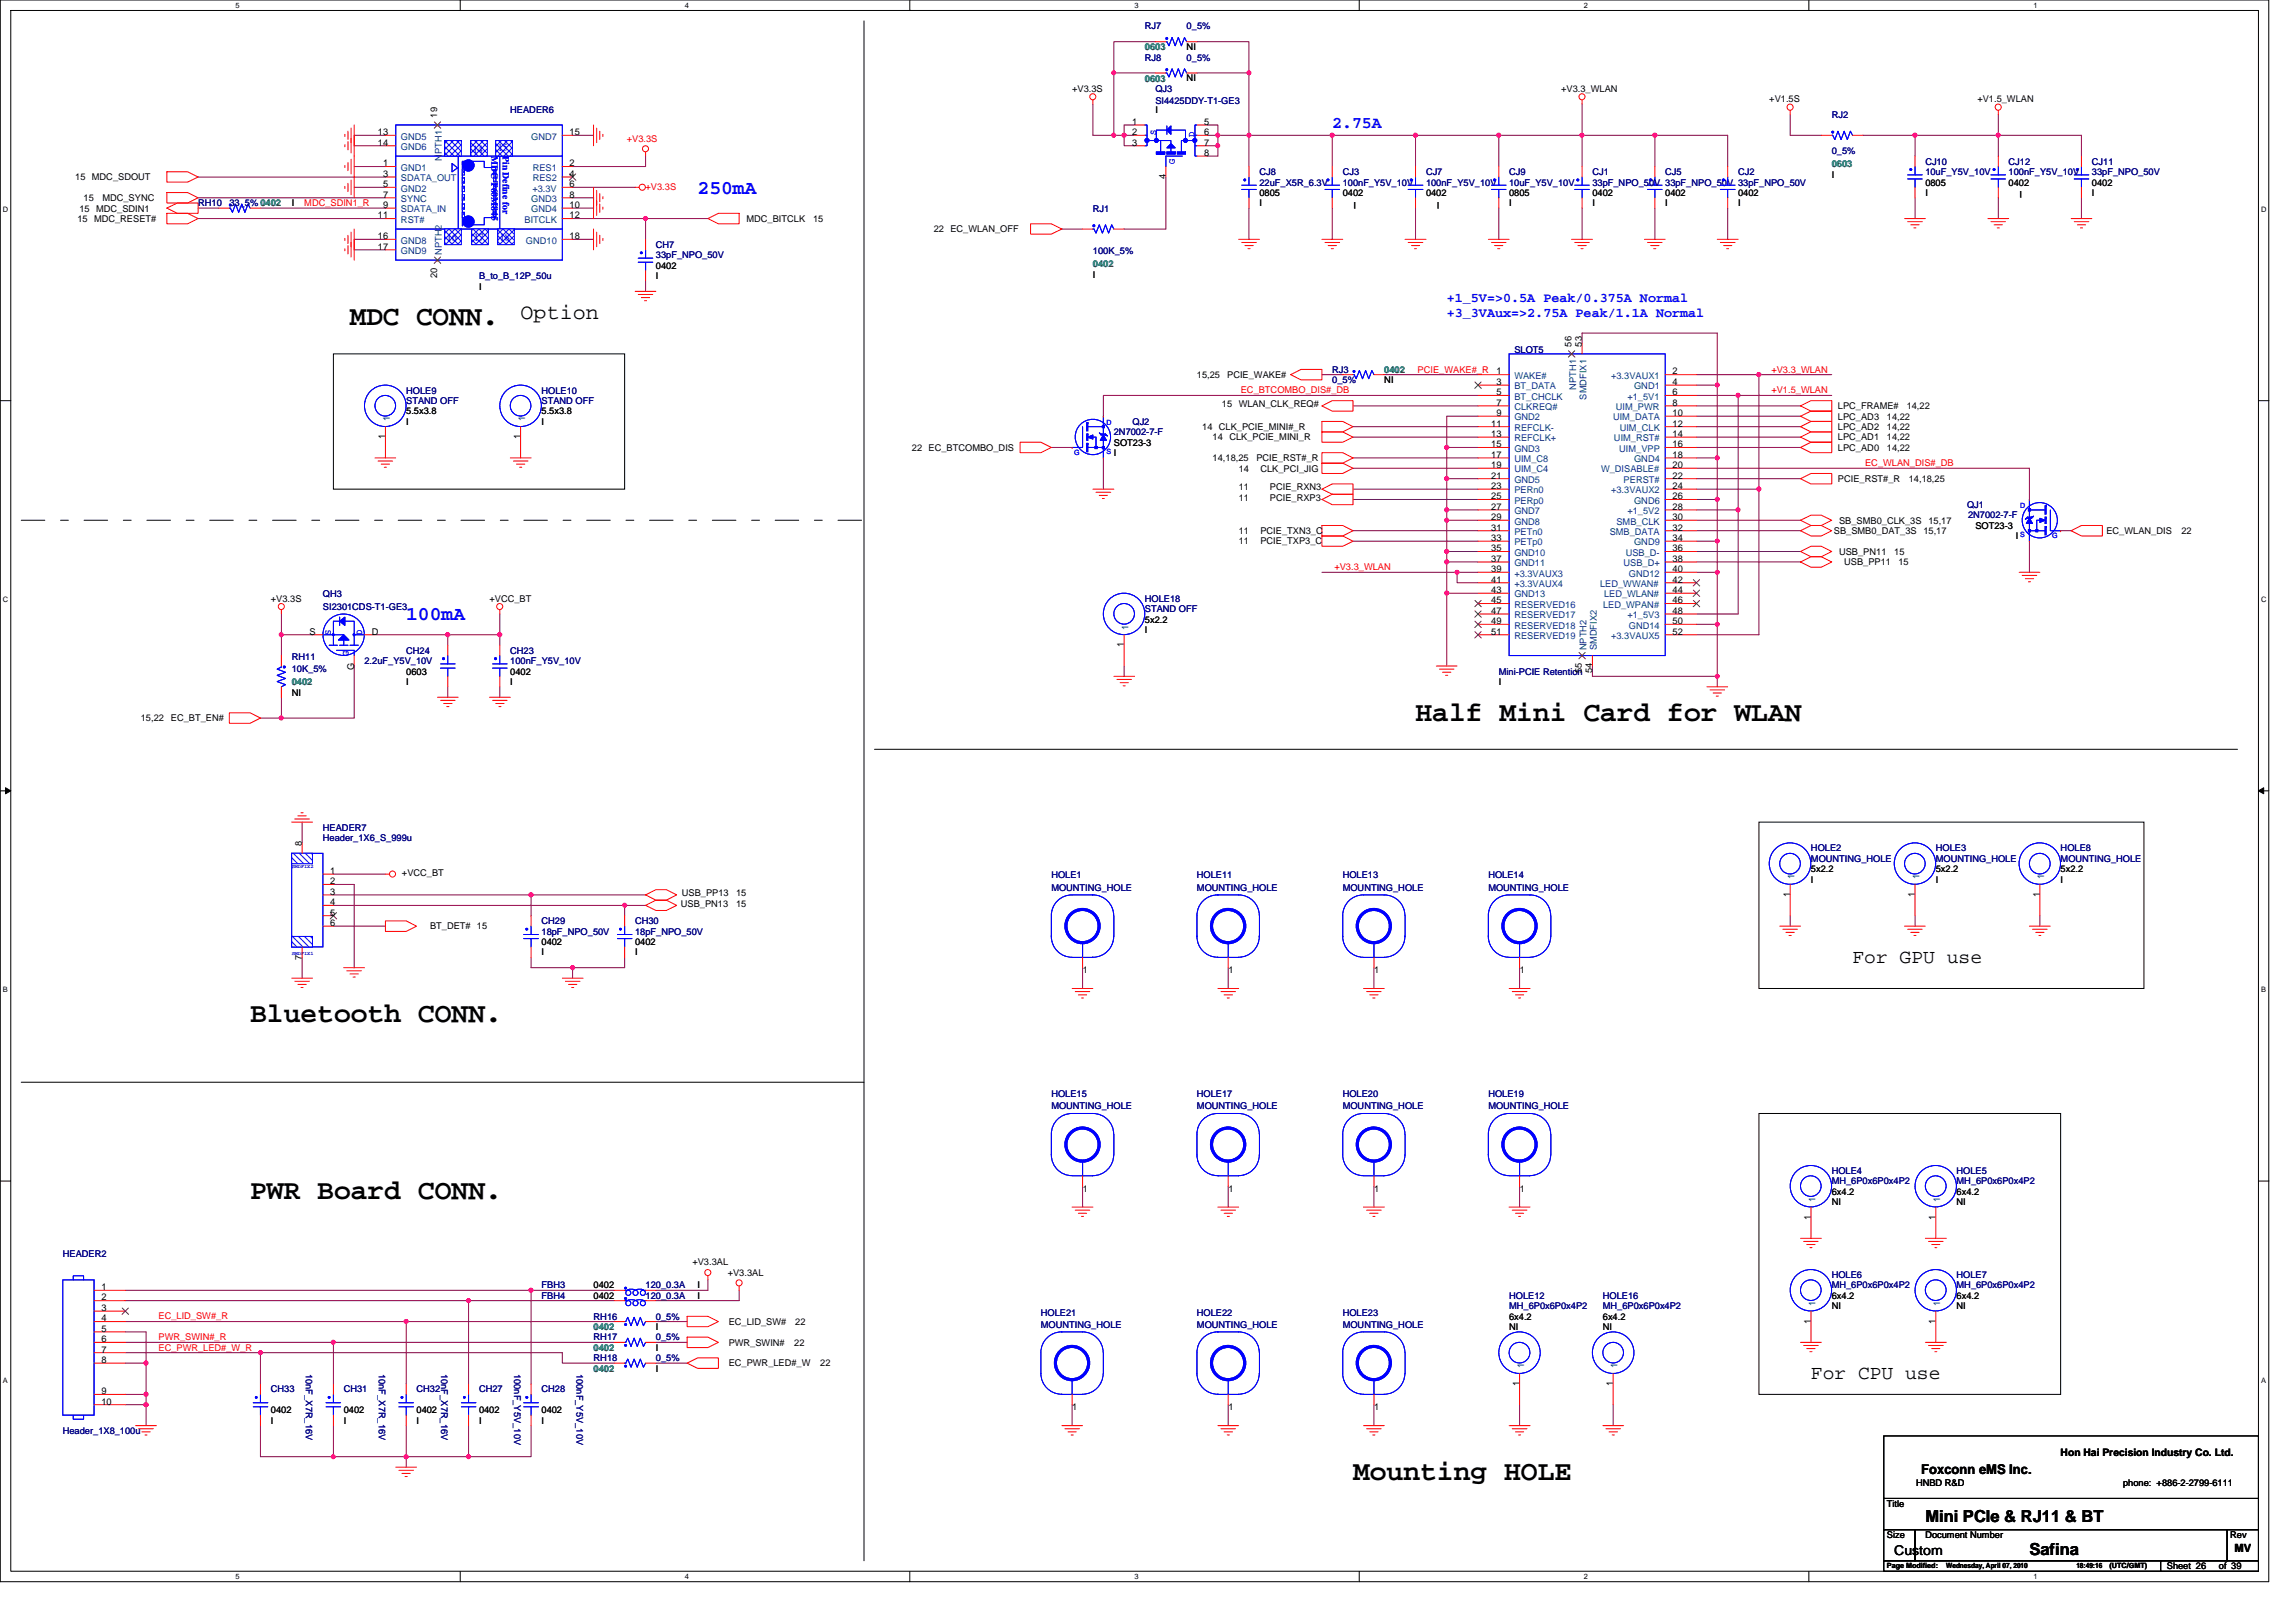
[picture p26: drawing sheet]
<svg xmlns="http://www.w3.org/2000/svg" width="297mm" height="210mm" viewBox="0 0 297 210" stroke-linecap="round" stroke-linejoin="round" font-family="sans-serif">
<defs><g id="words">
<g font-size="3.6">
<text x="45.3" y="42.1">MDC CONN.</text>
<text x="183.1" y="93.2">Half Mini Card for WLAN</text>
<text x="32.4" y="132.3">Bluetooth CONN.</text>
<text x="32.4" y="155.2">PWR Board CONN.</text>
<text x="175" y="191.5">Mounting HOLE</text>
</g>
<text font-size="2.8" x="67.3" y="41.3">Option</text>
<g font-size="2.5" fill="#00f">
<text x="90.3" y="25">250mA</text>
<text x="52.6" y="80.2">100mA</text>
</g>
<g font-size="2.5">
<text x="239.7" y="124.5">For GPU use</text>
<text x="234.3" y="178.4">For CPU use</text>
</g>
<text font-size="2.1" fill="#00f" x="172.4" y="16.6">2.75A</text>
<g font-size="2.1">
<text x="249.1" y="196.9">Mini PCIe &amp; RJ11 &amp; BT</text>
<text x="262.5" y="201.2">Safina</text>
</g>
<g font-size="1.7" fill="#00f">
<text x="187.2" y="39.1">+1_5V=&gt;0.5A Peak/0.375A Normal</text>
<text x="187.2" y="41.1">+3_3VAux=&gt;2.75A Peak/1.1A Normal</text>
</g>
<g font-size="1.7">
<text x="248.6" y="190.8">Foxconn eMS Inc.</text>
<text x="245.1" y="201.2">Custom</text>
</g>
<g font-size="1.5" fill="#00f">
<text x="57.8" y="19.6">13</text>
<text x="61.2" y="19.7">14</text>
<text x="64.4" y="19.6">15</text>
<text x="57.8" y="31.2">16</text>
<text x="61.3" y="31.2">17</text>
<text x="64.7" y="31.2">18</text>
</g>
<text font-size="1.5" x="289.1" y="200.7">MV</text>
<text font-size="1.3" x="266.6" y="188.4">Hon Hai Precision Industry Co. Ltd.</text>
<g font-size="1.2" fill="#000080">
<text x="148.1" y="3.8">RJ7</text>
<text x="153.5" y="3.8">0_5%</text>
<text x="148.1" y="7.8">RJ8</text>
<text x="149.5" y="11.9">QJ3</text>
<text x="153.5" y="7.8">0_5%</text>
<text x="66" y="14.6">HEADER6</text>
<text x="149.5" y="13.5">SI4425DDY-T1-GE3</text>
<text x="237" y="15.2">RJ2</text>
<text x="162.9" y="22.6">CJ8</text>
<text x="173.7" y="22.6">CJ3</text>
<text x="184.5" y="22.6">CJ7</text>
<text x="195.2" y="22.6">CJ9</text>
<text x="206" y="22.6">CJ1</text>
<text x="215.4" y="22.6">CJ5</text>
<text x="224.9" y="22.6">CJ2</text>
<text x="237" y="20">0_5%</text>
<text x="249.1" y="21.3">CJ10</text>
<text x="249.1" y="22.6">10uF_Y5V_10V</text>
<text x="259.9" y="21.3">CJ12</text>
<text x="259.9" y="22.6">100nF_Y5V_10V</text>
<text x="270.6" y="21.3">CJ11</text>
<text x="270.6" y="22.6">33pF_NPO_50V</text>
<text x="25.6" y="26.7">RH10</text>
<text x="29.7" y="26.7">33_5% 0402</text>
<text x="141.4" y="27.4">RJ1</text>
<text x="162.9" y="24">22uF_X5R_6.3V</text>
<text x="173.7" y="24">100nF_Y5V_10V</text>
<text x="184.5" y="24">100nF_Y5V_10V</text>
<text x="195.2" y="24">10uF_Y5V_10V</text>
<text x="206" y="24">33pF_NPO_50V 33pF_NPO_50V 33pF_NPO_50V</text>
<text x="84.9" y="32.1">CH7</text>
<text x="84.9" y="33.4">33pF_NPO_50V</text>
<text x="141.4" y="32.9">100K_5%</text>
<text x="62" y="36.1">B_to_B_12P_50u</text>
<text x="195.9" y="45.7">SLOT5</text>
<text x="52.6" y="50.9">HOLE9</text>
<text x="52.6" y="52.3">STAND OFF</text>
<text x="70.1" y="50.9">HOLE10</text>
<text x="70.1" y="52.3">STAND OFF</text>
<text x="172.4" y="48.2">RJ3</text>
<text x="172.4" y="49.6">0_5%</text>
<text x="144.1" y="56.3">2N7002-7-F</text>
<text x="146.5" y="54.9">QJ2</text>
<text x="254.5" y="65.7">QJ1</text>
<text x="254.6" y="67.1">2N7002-7-F</text>
<text x="41.8" y="77.3">QH3</text>
<text x="148.1" y="77.9">HOLE18</text>
<text x="41.8" y="78.9">SI2301CDS-T1-GE3</text>
<text x="148.1" y="79.2">STAND OFF</text>
<text x="37.7" y="85.4">RH11</text>
<text x="37.7" y="87">10K_5%</text>
<text x="47.2" y="85.9">2.2uF_Y5V_10V</text>
<text x="52.6" y="84.6">CH24</text>
<text x="66" y="84.6">CH23</text>
<text x="66" y="85.9">100nF_Y5V_10V</text>
<text x="193.9" y="87.3">Mini-PCIE Retention</text>
<text x="41.8" y="107.5">HEADER7</text>
<text x="41.8" y="108.8">Header_1X6_S_999u</text>
<text x="136" y="113.6">HOLE1</text>
<text x="154.9" y="113.6">HOLE11</text>
<text x="173.7" y="113.6">HOLE13</text>
<text x="192.5" y="113.6">HOLE14</text>
<text x="234.3" y="110.2">HOLE2</text>
<text x="234.3" y="111.5">MOUNTING_HOLE</text>
<text x="250.4" y="110.2">HOLE3</text>
<text x="250.4" y="111.5">MOUNTING_HOLE</text>
<text x="266.6" y="110.2">HOLE8</text>
<text x="266.6" y="111.5">MOUNTING_HOLE</text>
<text x="70.1" y="119.6">CH29</text>
<text x="82.2" y="119.6">CH30</text>
<text x="136" y="115.3">MOUNTING_HOLE</text>
<text x="154.9" y="115.3">MOUNTING_HOLE</text>
<text x="173.7" y="115.3">MOUNTING_HOLE</text>
<text x="192.5" y="115.3">MOUNTING_HOLE</text>
<text x="70.1" y="120.9">18pF_NPO_50V</text>
<text x="82.2" y="120.9">18pF_NPO_50V</text>
<text x="136" y="141.9">HOLE15</text>
<text x="136" y="143.5">MOUNTING_HOLE</text>
<text x="154.9" y="141.9">HOLE17</text>
<text x="154.9" y="143.5">MOUNTING_HOLE</text>
<text x="173.7" y="141.9">HOLE20</text>
<text x="173.7" y="143.5">MOUNTING_HOLE</text>
<text x="192.5" y="141.9">HOLE19</text>
<text x="192.5" y="143.5">MOUNTING_HOLE</text>
<text x="237" y="151.9">HOLE4</text>
<text x="237" y="153.2">MH_6P0x6P0x4P2</text>
<text x="253.1" y="151.9">HOLE5</text>
<text x="253.1" y="153.2">MH_6P0x6P0x4P2</text>
<text x="8.1" y="162.6">HEADER2</text>
<text x="70.1" y="166.7">FBH3</text>
<text x="83.5" y="166.7">120_0.3A</text>
<text x="237" y="165.4">HOLE6</text>
<text x="237" y="166.7">MH_6P0x6P0x4P2</text>
<text x="253.1" y="165.4">HOLE7</text>
<text x="253.1" y="166.7">MH_6P0x6P0x4P2</text>
<text x="70.1" y="168">FBH4</text>
<text x="76.8" y="170.7">RH16</text>
<text x="76.8" y="173.4">RH17</text>
<text x="83.5" y="168">120_0.3A</text>
<text x="84.9" y="170.7">0_5%</text>
<text x="84.9" y="173.4">0_5%</text>
<text x="134.7" y="170.2">HOLE21</text>
<text x="134.7" y="171.8">MOUNTING_HOLE</text>
<text x="154.9" y="170.2">HOLE22</text>
<text x="154.9" y="171.8">MOUNTING_HOLE</text>
<text x="173.7" y="170.2">HOLE23</text>
<text x="173.7" y="171.8">MOUNTING_HOLE</text>
<text x="195.2" y="168">HOLE12</text>
<text x="195.2" y="169.4">MH_6P0x6P0x4P2</text>
<text x="207.4" y="168">HOLE16</text>
<text x="207.4" y="169.4">MH_6P0x6P0x4P2</text>
<text x="39.6" y="177.7" transform="rotate(90 39.6 177.7)">10nF_X7R_16V</text>
<text x="49" y="177.7" transform="rotate(90 49 177.7)">10nF_X7R_16V</text>
<text x="57.1" y="177.7" transform="rotate(90 57.1 177.7)">10nF_X7R_16V</text>
<text x="66.5" y="177.7" transform="rotate(90 66.5 177.7)">100nF_Y5V_10V</text>
<text x="74.6" y="177.7" transform="rotate(90 74.6 177.7)">100nF_Y5V_10V</text>
<text x="76.8" y="176.1">RH18</text>
<text x="84.9" y="176.1">0_5%</text>
<text x="8.1" y="185.5">Header_1X8_100u</text>
<text x="35" y="180.1">CH33</text>
<text x="44.5" y="180.1">CH31</text>
<text x="53.9" y="180.1">CH32</text>
<text x="62" y="180.1">CH27</text>
<text x="70.1" y="180.1">CH28</text>
</g>
<g font-size="1.2">
<text x="138.7" y="11.9">+V3.3S</text>
<text x="153.5" y="10.5">NI</text>
<text x="153.5" y="6.5">NI</text>
<text x="202" y="11.9">+V3.3_WLAN</text>
<text x="48.9" y="17.5">13</text>
<text x="56.6" y="15.2" transform="rotate(-90 56.6 15.2)">19</text>
<text x="73.7" y="17.5">15</text>
<text x="146.5" y="17.5">2</text>
<text x="146.5" y="16.2">1</text>
<text x="149.5" y="14.6">I</text>
<text x="155.8" y="17.5">6</text>
<text x="155.8" y="16.2">5</text>
<text x="228.9" y="13.2">+V1.5S</text>
<text x="255.8" y="13.2">+V1.5_WLAN</text>
<text x="9.7" y="23.3">15 MDC_SDOUT</text>
<text x="48.9" y="18.8">14</text>
<text x="49.6" y="21.5">1</text>
<text x="49.6" y="22.9">3</text>
<text x="73.7" y="21.5">2</text>
<text x="73.7" y="22.9">4</text>
<text x="146.5" y="18.8">3</text>
<text x="150.8" y="23.2" transform="rotate(-90 150.8 23.2)">4</text>
<text x="155.8" y="18.8">7</text>
<text x="155.8" y="20.2">8</text>
<text x="237" y="23.1">I</text>
<text x="10" y="28.7">15 MDC_RESET#</text>
<text x="10.3" y="27.4">15 MDC_SDIN1</text>
<text x="10.8" y="26">15</text>
<text x="13.2" y="26">MDC_SYNC</text>
<text x="37.7" y="26.7">I</text>
<text x="48.9" y="28.3">11</text>
<text x="49.6" y="24.2">5</text>
<text x="49.6" y="25.6">7</text>
<text x="49.6" y="26.9">9</text>
<text x="73.7" y="28.3">12</text>
<text x="73.7" y="24.2">6</text>
<text x="73.7" y="25.6">8</text>
<text x="73.7" y="26.9">10</text>
<text x="96.6" y="28.7">MDC_BITCLK</text>
<text x="105.2" y="28.7">15</text>
<text x="162.9" y="25.3">0805</text>
<text x="162.9" y="26.7">I</text>
<text x="173.7" y="25.3">0402</text>
<text x="175.4" y="26.1" transform="rotate(180 175.4 26.1)">I</text>
<text x="184.5" y="25.3">0402</text>
<text x="186.2" y="26.1" transform="rotate(180 186.2 26.1)">I</text>
<text x="195.2" y="25.3">0805</text>
<text x="195.2" y="26.7">I</text>
<text x="206" y="25.3">0402</text>
<text x="206" y="26.7">I</text>
<text x="215.4" y="25.3">0402</text>
<text x="215.4" y="26.7">I</text>
<text x="224.9" y="25.3">0402</text>
<text x="224.9" y="26.7">I</text>
<text x="249.1" y="24">0805</text>
<text x="249.1" y="25.3">I</text>
<text x="259.9" y="24">0402</text>
<text x="261.6" y="24.8" transform="rotate(180 261.6 24.8)">I</text>
<text x="270.6" y="24">0402</text>
<text x="270.6" y="25.3">I</text>
<text x="48.9" y="30.9">16</text>
<text x="48.9" y="32.3">17</text>
<text x="56.6" y="36" transform="rotate(-90 56.6 36)">20</text>
<text x="73.7" y="30.9">18</text>
<text x="84.9" y="34.8">0402</text>
<text x="120.8" y="30.1">22 EC_WLAN_OFF</text>
<text x="141.4" y="36">I</text>
<text x="62" y="37.5">I</text>
<text x="84.9" y="36.1">I</text>
<text x="203.3" y="44.8" transform="rotate(-90 203.3 44.8)">56</text>
<text x="204.7" y="44.8" transform="rotate(-90 204.7 44.8)">53</text>
<text x="52.6" y="53.6">5.5x3.8</text>
<text x="70.1" y="53.6">5.5x3.8</text>
<text x="154.9" y="48.9">15,25</text>
<text x="158.1" y="52.7">15 WLAN_CLK_REQ#</text>
<text x="158.8" y="48.9">PCIE_WAKE#</text>
<text x="179.1" y="49.6">NI</text>
<text x="193.6" y="48.5">1</text>
<text x="193.6" y="49.8">3</text>
<text x="193.6" y="51.1">5</text>
<text x="193.6" y="52.5">7</text>
<text x="193.6" y="53.8">9</text>
<text x="216.4" y="51.1">6</text>
<text x="216.4" y="52.5">8</text>
<text x="216.4" y="49.8">4</text>
<text x="216.4" y="53.8">10</text>
<text x="216.4" y="48.5">2</text>
<text x="237.8" y="52.9">LPC_FRAME#</text>
<text x="246.7" y="52.9">14,22</text>
<text x="49.8" y="56.8" transform="rotate(-90 49.8 56.8)">1</text>
<text x="52.6" y="54.9">I</text>
<text x="67.3" y="56.8" transform="rotate(-90 67.3 56.8)">1</text>
<text x="70.1" y="54.9">I</text>
<text x="118" y="58.3">22 EC_BTCOMBO_DIS</text>
<text x="144.1" y="57.7">SOT23-3</text>
<text x="144.1" y="59">I</text>
<text x="155.5" y="55.6">14 CLK_PCIE_MINI#_R</text>
<text x="156.9" y="59.7">14,18,25</text>
<text x="156.9" y="57">14 CLK_PCIE_MINI_R</text>
<text x="162.5" y="59.7">PCIE_RST#_R</text>
<text x="192.9" y="55.2">11</text>
<text x="192.9" y="56.5">13</text>
<text x="192.9" y="57.9">15</text>
<text x="192.9" y="59.2">17</text>
<text x="216.4" y="56.5">14</text>
<text x="216.4" y="59.2">18</text>
<text x="216.4" y="55.2">12</text>
<text x="216.4" y="57.9">16</text>
<text x="237.8" y="54.3">LPC_AD3</text>
<text x="237.8" y="55.6">LPC_AD2</text>
<text x="237.8" y="57">LPC_AD1</text>
<text x="237.8" y="58.3">LPC_AD0</text>
<text x="244.1" y="54.3">14,22</text>
<text x="244.1" y="55.6">14,22</text>
<text x="244.1" y="57">14,22</text>
<text x="244.1" y="58.3">14,22</text>
<text x="160.2" y="63.4">11</text>
<text x="160.2" y="64.8">11</text>
<text x="160.2" y="61">14</text>
<text x="163.1" y="61">CLK_PCI_JIG</text>
<text x="164.3" y="63.4">PCIE_RXN3</text>
<text x="164.3" y="64.8">PCIE_RXP3</text>
<text x="192.9" y="60.6">19</text>
<text x="192.9" y="61.9">21</text>
<text x="192.9" y="63.3">23</text>
<text x="192.9" y="64.6">25</text>
<text x="192.9" y="66">27</text>
<text x="216.4" y="61.9">22</text>
<text x="216.4" y="66">28</text>
<text x="216.4" y="64.6">26</text>
<text x="216.4" y="60.6">20</text>
<text x="216.4" y="63.3">24</text>
<text x="237.8" y="62.4">PCIE_RST#_R</text>
<text x="246.9" y="62.4">14,18,25</text>
<text x="160.2" y="69.1">11</text>
<text x="160.2" y="70.4">11</text>
<text x="163.1" y="69.1">PCIE_TXN3_C</text>
<text x="163.1" y="70.4">PCIE_TXP3_C</text>
<text x="192.9" y="67.3">29</text>
<text x="192.9" y="68.6">31</text>
<text x="192.9" y="70">33</text>
<text x="192.9" y="71.3">35</text>
<text x="216.4" y="68.6">32</text>
<text x="216.4" y="70">34</text>
<text x="216.4" y="67.3">30</text>
<text x="216.4" y="71.3">36</text>
<text x="237.3" y="69.1">SB_SMB0_DAT_3S</text>
<text x="237.9" y="71.8">USB_PN11</text>
<text x="237.9" y="67.8">SB_SMB0_CLK_3S</text>
<text x="245.1" y="71.8">15</text>
<text x="248.8" y="69.1">15,17</text>
<text x="249.5" y="67.8">15,17</text>
<text x="255.6" y="68.4">SOT23-3</text>
<text x="260.8" y="69.8">I</text>
<text x="272.5" y="69.1">EC_WLAN_DIS</text>
<text x="282.2" y="69.1">22</text>
<text x="35" y="77.9">+V3.3S</text>
<text x="63.3" y="77.9">+VCC_BT</text>
<text x="192.9" y="72.7">37</text>
<text x="192.9" y="74">39</text>
<text x="192.9" y="75.4">41</text>
<text x="192.9" y="76.7">43</text>
<text x="216.4" y="75.4">42</text>
<text x="216.4" y="74">40</text>
<text x="216.4" y="72.7">38</text>
<text x="216.4" y="76.7">44</text>
<text x="238.6" y="73.1">USB_PP11</text>
<text x="245.6" y="73.1">15</text>
<text x="40" y="82.1">S</text>
<text x="48.1" y="82.1">D</text>
<text x="145.4" y="83.8" transform="rotate(-90 145.4 83.8)">1</text>
<text x="148.1" y="81.9">I</text>
<text x="148.1" y="80.5">5x2.2</text>
<text x="192.9" y="78.1">45</text>
<text x="192.9" y="79.4">47</text>
<text x="192.9" y="80.8">49</text>
<text x="192.9" y="82.1">51</text>
<text x="216.4" y="78.1">46</text>
<text x="216.4" y="79.4">48</text>
<text x="216.4" y="80.8">50</text>
<text x="216.4" y="82.1">52</text>
<text x="45.8" y="86.7" transform="rotate(-90 45.8 86.7)">G</text>
<text x="52.6" y="87.3">0603</text>
<text x="52.6" y="88.6">I</text>
<text x="66" y="87.3">0402</text>
<text x="66" y="88.6">I</text>
<text x="193.9" y="88.6">I</text>
<text x="204.7" y="87.1" transform="rotate(-90 204.7 87.1)">55</text>
<text x="206" y="87.1" transform="rotate(-90 206 87.1)">54</text>
<text x="18.2" y="93.3">15,22</text>
<text x="22.1" y="93.3">EC_BT_EN#</text>
<text x="37.7" y="90.1">NI</text>
<text x="39.1" y="109.5" transform="rotate(-90 39.1 109.5)">8</text>
<text x="42.7" y="113.1">1</text>
<text x="52" y="113.4">+VCC_BT</text>
<text x="234.3" y="112.8">5x2.2</text>
<text x="250.4" y="112.8">5x2.2</text>
<text x="266.6" y="112.8">5x2.2</text>
<text x="42.7" y="114.4">2</text>
<text x="42.7" y="115.8">3</text>
<text x="42.7" y="117.1">4</text>
<text x="42.7" y="118.4">5</text>
<text x="42.7" y="119.8">6</text>
<text x="88.1" y="117.3">USB_PN13</text>
<text x="88.2" y="115.9">USB_PP13</text>
<text x="95.2" y="117.3">15</text>
<text x="95.2" y="115.9">15</text>
<text x="231.6" y="116.1" transform="rotate(-90 231.6 116.1)">1</text>
<text x="234.3" y="114.2">I</text>
<text x="247.7" y="116.1" transform="rotate(-90 247.7 116.1)">1</text>
<text x="250.4" y="114.2">I</text>
<text x="263.9" y="116.1" transform="rotate(-90 263.9 116.1)">1</text>
<text x="266.6" y="114.2">I</text>
<text x="39.1" y="124.1" transform="rotate(-90 39.1 124.1)">7</text>
<text x="55.6" y="120.2">BT_DET# 15</text>
<text x="70.1" y="122.3">0402</text>
<text x="70.1" y="123.6">I</text>
<text x="82.2" y="122.3">0402</text>
<text x="82.2" y="123.6">I</text>
<text x="140.1" y="125.9">1</text>
<text x="158.9" y="125.9">1</text>
<text x="177.8" y="125.9">1</text>
<text x="196.6" y="125.9">1</text>
<text x="140.1" y="154.2">1</text>
<text x="158.9" y="154.2">1</text>
<text x="177.8" y="154.2">1</text>
<text x="196.6" y="154.2">1</text>
<text x="237" y="154.6">6x4.2</text>
<text x="237" y="155.9">NI</text>
<text x="253.1" y="154.6">6x4.2</text>
<text x="253.1" y="155.9">NI</text>
<text x="234.3" y="157.8" transform="rotate(-90 234.3 157.8)">1</text>
<text x="250.4" y="157.8" transform="rotate(-90 250.4 157.8)">1</text>
<text x="13.1" y="166.9">1</text>
<text x="76.8" y="166.7">0402</text>
<text x="89.6" y="163.7">+V3.3AL</text>
<text x="90.3" y="166.7">I</text>
<text x="94.1" y="165.1">+V3.3AL</text>
<text x="13.1" y="168.3">2</text>
<text x="13.1" y="169.6">3</text>
<text x="13.1" y="171">4</text>
<text x="13.1" y="172.3">5</text>
<text x="13.1" y="173.7">6</text>
<text x="76.8" y="168">0402</text>
<text x="84.9" y="172.1">I</text>
<text x="90.3" y="168">I</text>
<text x="94.3" y="171.4">EC_LID_SW#</text>
<text x="102.9" y="171.4">22</text>
<text x="195.2" y="170.7">6x4.2</text>
<text x="195.2" y="172.1">NI</text>
<text x="207.4" y="170.7">6x4.2</text>
<text x="207.4" y="172.1">NI</text>
<text x="234.3" y="171.3" transform="rotate(-90 234.3 171.3)">1</text>
<text x="237" y="168">6x4.2</text>
<text x="237" y="169.4">NI</text>
<text x="250.4" y="171.3" transform="rotate(-90 250.4 171.3)">1</text>
<text x="253.1" y="168">6x4.2</text>
<text x="253.1" y="169.4">NI</text>
<text x="13.1" y="175">7</text>
<text x="13.1" y="176.3">8</text>
<text x="84.9" y="177.5">I</text>
<text x="84.9" y="174.8">I</text>
<text x="94.3" y="174.1">PWR_SWIN#</text>
<text x="94.3" y="176.8">EC_PWR_LED#_W</text>
<text x="102.8" y="174.1">22</text>
<text x="106.1" y="176.8">22</text>
<text x="196.6" y="179.3" transform="rotate(-90 196.6 179.3)">1</text>
<text x="208.7" y="179.3" transform="rotate(-90 208.7 179.3)">1</text>
<text x="13.1" y="180.4">9</text>
<text x="13.1" y="181.7">10</text>
<text x="35" y="182.8">0402</text>
<text x="35" y="184.2">I</text>
<text x="44.5" y="182.8">0402</text>
<text x="44.5" y="184.2">I</text>
<text x="53.9" y="182.8">0402</text>
<text x="53.9" y="184.2">I</text>
<text x="62" y="182.8">0402</text>
<text x="62" y="184.2">I</text>
<text x="70.1" y="182.8">0402</text>
<text x="70.1" y="184.2">I</text>
<text x="138.7" y="182.5">1</text>
<text x="158.9" y="182.5">1</text>
<text x="177.8" y="182.5">1</text>
<text x="244.1" y="195">Title</text>
<text x="247.9" y="192.3">HNBD R&amp;D</text>
<text x="274.7" y="192.3">phone: +886-2-2799-6111</text>
<text x="244.1" y="199">Size</text>
<text x="249.1" y="199">Document Number</text>
<text x="280.3" y="203">Sheet 26</text>
<text x="287.1" y="203">of 39</text>
<text x="288.5" y="199">Rev</text>
</g>
<g font-size="1.2" fill="#008040">
<text x="148.1" y="10.6">0603</text>
<text x="148.1" y="6.5">0603</text>
<text x="237" y="21.6">0603</text>
<text x="141.4" y="34.5">0402</text>
<text x="179.1" y="48.2">0402</text>
<text x="37.7" y="88.6">0402</text>
<text x="76.8" y="172.1">0402</text>
<text x="76.8" y="177.5">0402</text>
<text x="76.8" y="174.8">0402</text>
</g>
<g font-size="1.2" fill="#00f">
<text x="149.6" y="17.5" transform="rotate(-90 149.6 17.5)">S</text>
<text x="154.6" y="17.8" transform="rotate(-90 154.6 17.8)">D</text>
<text x="63.6" y="20.2" transform="rotate(90 63.6 20.2)">MDC T60M845</text>
<text x="65" y="20.2" transform="rotate(90 65 20.2)">Pin Define for</text>
<text x="152" y="21.3" transform="rotate(-90 152 21.3)">G</text>
<text x="42.8" y="82.1" transform="rotate(-90 42.8 82.1)">S</text>
<text x="46.9" y="82.1" transform="rotate(-90 46.9 82.1)">D</text>
<text x="45.1" y="84.8" transform="rotate(-90 45.1 84.8)">G</text>
</g>
<g font-size="1.2" fill="#004080">
<text x="51.9" y="18.1">GND5</text>
<text x="51.9" y="19.4">GND6</text>
<text x="51.9" y="22.1">GND1</text>
<text x="51.9" y="23.5">SDATA_OUT</text>
<text x="57.2" y="20.8" transform="rotate(-90 57.2 20.8)">NPTH1</text>
<text x="68.7" y="18.1">GND7</text>
<text x="68.9" y="22.1">RES1</text>
<text x="68.9" y="23.5">RES2</text>
<text x="51.9" y="24.8">GND2</text>
<text x="51.9" y="26.1">SYNC</text>
<text x="51.9" y="27.5">SDATA_IN</text>
<text x="51.9" y="28.8">RST#</text>
<text x="67.9" y="28.8">BITCLK</text>
<text x="68.7" y="26.1">GND3</text>
<text x="68.7" y="27.5">GND4</text>
<text x="68.9" y="24.8">+3.3V</text>
<text x="51.9" y="31.5">GND8</text>
<text x="51.9" y="32.9">GND9</text>
<text x="57.2" y="33" transform="rotate(-90 57.2 33)">NPTH2</text>
<text x="68" y="31.5">GND10</text>
<text x="195.9" y="49">WAKE#</text>
<text x="195.9" y="50.4">BT_DATA</text>
<text x="195.9" y="51.7">BT_CHCLK</text>
<text x="195.9" y="53.1">CLKREQ#</text>
<text x="203.9" y="50.4" transform="rotate(-90 203.9 50.4)">NPTH1</text>
<text x="205.2" y="51.7" transform="rotate(-90 205.2 51.7)">SMDFIX1</text>
<text x="208.4" y="49">+3.3VAUX1</text>
<text x="209" y="53.1">UIM_PWR</text>
<text x="210.5" y="51.7">+1_5V1</text>
<text x="211.4" y="50.4">GND1</text>
<text x="50.4" y="54.5" transform="rotate(-90 50.4 54.5)">1</text>
<text x="67.9" y="54.5" transform="rotate(-90 67.9 54.5)">1</text>
<text x="195.9" y="54.4">GND2</text>
<text x="195.9" y="55.8">REFCLK-</text>
<text x="195.9" y="57.1">REFCLK+</text>
<text x="195.9" y="58.4">GND3</text>
<text x="195.9" y="59.8">UIM_C8</text>
<text x="208.7" y="54.4">UIM_DATA</text>
<text x="208.8" y="57.1">UIM_RST#</text>
<text x="209.5" y="58.4">UIM_VPP</text>
<text x="209.5" y="55.8">UIM_CLK</text>
<text x="211.4" y="59.8">GND4</text>
<text x="195.9" y="61.1">UIM_C4</text>
<text x="195.9" y="62.5">GND5</text>
<text x="195.9" y="63.8">PERn0</text>
<text x="195.9" y="65.2">PERp0</text>
<text x="207.1" y="61.1">W_DISABLE#</text>
<text x="208.4" y="63.8">+3.3VAUX2</text>
<text x="210.1" y="62.5">PERST#</text>
<text x="211.4" y="65.2">GND6</text>
<text x="195.9" y="66.5">GND7</text>
<text x="195.9" y="67.9">GND8</text>
<text x="195.9" y="69.2">PETn0</text>
<text x="195.9" y="70.6">PETp0</text>
<text x="195.9" y="71.9">GND10</text>
<text x="208.3" y="69.2">SMB_DATA</text>
<text x="209.1" y="67.9">SMB_CLK</text>
<text x="210.3" y="71.9">USB_D-</text>
<text x="210.5" y="66.5">+1_5V2</text>
<text x="211.4" y="70.6">GND9</text>
<text x="195.9" y="73.3">GND11</text>
<text x="195.9" y="74.6">+3.3VAUX3</text>
<text x="195.9" y="75.9">+3.3VAUX4</text>
<text x="195.9" y="77.3">GND13</text>
<text x="207" y="75.9">LED_WWAN#</text>
<text x="207.5" y="77.3">LED_WLAN#</text>
<text x="210" y="73.3">USB_D+</text>
<text x="210.7" y="74.6">GND12</text>
<text x="146" y="81.4" transform="rotate(-90 146 81.4)">1</text>
<text x="195.9" y="78.6">RESERVED16</text>
<text x="195.9" y="80">RESERVED17</text>
<text x="195.9" y="81.3">RESERVED18</text>
<text x="195.9" y="82.7">RESERVED19</text>
<text x="207.4" y="78.6">LED_WPAN#</text>
<text x="208.4" y="82.7">+3.3VAUX5</text>
<text x="210.5" y="80">+1_5V3</text>
<text x="210.7" y="81.3">GND14</text>
<text x="205.2" y="84.1" transform="rotate(-90 205.2 84.1)">NPTH2</text>
<text x="206.6" y="84.1" transform="rotate(-90 206.6 84.1)">SMDFIX2</text>
<text x="232.2" y="113.7" transform="rotate(-90 232.2 113.7)">1</text>
<text x="248.3" y="113.7" transform="rotate(-90 248.3 113.7)">1</text>
<text x="264.5" y="113.7" transform="rotate(-90 264.5 113.7)">1</text>
<text x="234.9" y="155.5" transform="rotate(-90 234.9 155.5)">1</text>
<text x="251" y="155.5" transform="rotate(-90 251 155.5)">1</text>
<text x="234.9" y="169" transform="rotate(-90 234.9 169)">1</text>
<text x="251" y="169" transform="rotate(-90 251 169)">1</text>
<text x="197.2" y="177" transform="rotate(-90 197.2 177)">1</text>
<text x="209.3" y="177" transform="rotate(-90 209.3 177)">1</text>
</g>
<g font-size="1.2" fill="#f00">
<text x="81.1" y="18.3">+V3.3S</text>
<text x="39.4" y="26.6">MDC_SDIN1_R</text>
<text x="83.5" y="24.5">+V3.3S</text>
<text x="160.5" y="50.9">EC_BTCOMBO_DIS#_DB</text>
<text x="183.4" y="48.2">PCIE_WAKE#_R</text>
<text x="229.2" y="50.9">+V1.5_WLAN</text>
<text x="229.2" y="48.2">+V3.3_WLAN</text>
<text x="241.3" y="60.3">EC_WLAN_DIS#_DB</text>
<text x="172.6" y="73.8">+V3.3_WLAN</text>
<text x="20.5" y="170.7">EC_LID_SW#_R</text>
<text x="20.5" y="173.4">PWR_SWIN#_R</text>
<text x="20.5" y="174.7">EC_PWR_LED#_W_R</text>
</g>
<g font-size="1">
<text x="30.5" y="1">5</text>
<text x="88.6" y="1">4</text>
<text x="146.8" y="1">3</text>
<text x="204.9" y="1">2</text>
<text x="263.1" y="1">1</text>
<text x=".4" y="27.4">D</text>
<text x="292.5" y="27.4">D</text>
<text x=".4" y="77.9">C</text>
<text x="292.5" y="77.9">C</text>
<text x=".4" y="128.4">B</text>
<text x="292.5" y="128.4">B</text>
<text x=".4" y="178.9">A</text>
<text x="292.5" y="178.9">A</text>
<text x="30.5" y="204.3">5</text>
<text x="88.6" y="204.3">4</text>
<text x="146.8" y="204.3">3</text>
<text x="204.9" y="204.3">2</text>
<text x="263.1" y="204.3">1</text>
</g>
<g font-size=".9" fill="#00f">
<text x="139" y="58.9">G</text>
<text x="143.1" y="55">D</text>
<text x="143.1" y="58.7">S</text>
<text x="261.3" y="65.7">D</text>
<text x="261.3" y="69.5">S</text>
<text x="265.5" y="69.6">G</text>
</g>
<g font-size=".9">
<text x="244.1" y="202.9">Page Modified:</text>
<text x="251.8" y="202.9">Wednesday, April 07, 2010</text>
<text x="268.6" y="202.9">18:49:16</text>
<text x="272.9" y="202.9">(UTC/GMT)</text>
</g>
<g font-size=".7" fill="#00f">
<text x="37.7" y="112.3">SMDFIX2</text>
<text x="37.7" y="123.6">SMDFIX1</text>
</g>
</g></defs>
<path d="M0 0h293.5v204.6h-293.5zM1.4 1.4h290.8v201.9h-290.8z" fill="none" stroke="#000" stroke-width=".13"/>
<g fill="#fff">
<path d="M30.5 .1h.5v1.1h-.5z"/>
<path d="M30.5 203.4h.5v1.1h-.5z"/>
</g>
<path d="M59.5 0v1.4M59.5 203.3v1.3" fill="none" stroke="#000" stroke-width=".13"/>
<g fill="#fff">
<path d="M88.6 .1h.5v1.1h-.5z"/>
<path d="M88.6 203.4h.5v1.1h-.5z"/>
</g>
<path d="M117.7 0v1.4M117.7 203.3v1.3" fill="none" stroke="#000" stroke-width=".13"/>
<g fill="#fff">
<path d="M146.8 .1h.5v1.1h-.5z"/>
<path d="M146.8 203.4h.5v1.1h-.5z"/>
</g>
<path d="M175.8 0v1.4M175.8 203.3v1.3" fill="none" stroke="#000" stroke-width=".13"/>
<g fill="#fff">
<path d="M204.9 .1h.5v1.1h-.5z"/>
<path d="M204.9 203.4h.5v1.1h-.5z"/>
</g>
<path d="M234 0v1.4M234 203.3v1.3" fill="none" stroke="#000" stroke-width=".13"/>
<g fill="#fff">
<path d="M263.1 .1h.5v1.1h-.5z"/>
<path d="M263.1 203.4h.5v1.1h-.5z"/>
<path d="M.4 26.6h.7v1h-.7z"/>
<path d="M292.5 26.6h.7v1h-.7z"/>
<path d="M.4 77.1h.7v1h-.7z"/>
<path d="M292.5 77.1h.7v1h-.7z"/>
</g>
<path d="M0 51.8h1.4M292.2 51.8h1.3" fill="none" stroke="#000" stroke-width=".13"/>
<g fill="#fff">
<path d="M.4 127.6h.6v1h-.6z"/>
<path d="M292.5 127.6h.7v1h-.7z"/>
</g>
<path d="M0 102.3h1.4M292.2 102.3h1.3" fill="none" stroke="#000" stroke-width=".13"/>
<path d="M.7 101.9l.7 .4-.7 .4zM292.2 102.3l.7-.4v.8z" fill="#000" stroke="#000" stroke-width=".13"/>
<g fill="#fff">
<path d="M.4 178h.6v1.1h-.6z"/>
<path d="M292.5 178h.7v1.1h-.7z"/>
</g>
<g fill="none" stroke="#000" stroke-width=".13">
<path d="M111.8 2.7v199.2M43.1 45.8h37.7v17.5h-37.7zM113.1 96.9h176.4M227.6 106.4h49.8v21.5h-49.8zM0 152.8h1.4M2.7 140h109.1M227.6 144.1h39v36.3h-39zM292.2 152.8h1.3M243.7 185.8h48.5v8.1h-48.5zM243.7 193.9h48.5v4h-48.5zM243.7 197.9h4.1v4h-4.1zM247.8 197.9h40.3v4h-40.3z"/>
<path d="M288.1 197.9h4.1v4h-4.1zM243.7 201.9h35.8v1.4h-35.8zM279.5 201.9h12.7v1.4h-12.7z"/>
</g>
<g fill="none" stroke="#800040" stroke-width=".13">
<path d="M45.8 17.5h4.1M45.8 18.9h4.1M74.1 17.5h2.7M141.4 13.5v4h2.7M144.1 9.4h5.4M144.1 17.5h1.3M144.1 9.4v8.1M145.4 17.5h1.4M145.4 17.5v1.4h1.4M146.8 16.2h-1.4v1.3M149.5 5.4h-5.4v4M154.9 5.4h6.7v4"/>
<path d="M154.9 9.4h6.7v8.1M156.2 16.2h1.4v1.3M156.2 17.5h1.4M156.2 18.9h1.4M157.6 18.9v1.3h-1.4M157.6 17.5v1.4M157.6 17.5h4M161.6 17.5v4M161.6 17.5h10.8M172.4 17.5h10.7M172.4 17.5v4M183.1 17.5h10.8v4"/>
<path d="M183.1 17.5v4M193.9 17.5h10.8M204.7 17.5v4M204.7 17.5h9.4M204.7 13.5v4M214.1 17.5v4M214.1 17.5h9.4v4M231.6 14.8v2.7h4M241 17.5h6.8M247.8 17.5h10.7v2.7M247.8 17.5v2.7M258.5 14.8v2.7h10.8v2.7"/>
<path d="M25.6 26.9h2.7M25.6 28.3h24.3M25.6 25.6h24.3M25.6 22.9h24.3M33.7 26.9h16.2M45.8 21.5h4.1M45.8 24.2h4.1M45.8 31h4.1M45.8 32.3h4.1M74.1 31h2.7M74.1 25.6h2.7M74.1 26.9h2.7"/>
<path d="M74.1 28.3h9.4v2.7M74.1 24.2h8.1M83.5 36.4v1.3M83.5 20.2v1.3h-9.4M83.5 28.3h8.1M137.4 29.6h2.7M150.8 22.9v6.7h-5.4M161.6 26.9v4.1M172.4 26.9v4.1M183.1 26.9v4.1M193.9 26.9v4.1M204.7 26.9v4.1"/>
<path d="M214.1 26.9v4.1M223.5 26.9v4.1M247.8 25.6v2.7M258.5 25.6v2.7M269.3 25.6v2.7M136 57.9h2.7M142.7 59.2v4.1M171 48.5h2.7M175 52.5h16.2M175 55.2h16.2M175 56.6h16.2M175 59.2h16.2"/>
<path d="M179.1 48.5h12.1M187.2 57.9v4M187.2 57.9h4M191.2 53.8h-4v4.1M191.2 51.2h-48.5v2.6M204.7 44.4v-1.3h17.5v6.7M219.5 48.5h8.1M219.5 59.2h2.7M219.5 56.6h13.4M219.5 57.9h13.4M219.5 49.8h2.7M219.5 52.5h13.4"/>
<path d="M219.5 53.8h13.4M219.5 55.2h13.4M219.5 51.2h5.4M222.2 59.2v5.4M222.2 49.8v9.4M224.9 51.2h12.1M224.9 51.2v14.8M227.6 48.5v14.8M227.6 48.5h9.4M36.4 79.4v2.7M64.7 79.4v2.7M171 74h17.5"/>
<path d="M175 68.7h16.2M175 70h16.2M175 60.6h16.2M175 63.3h16.2M175 64.6h16.2M187.2 72.7v4.1M187.2 67.3v4.1M187.2 61.9v4.1M187.2 66v1.3M187.2 76.8v9.4M187.2 61.9h4M187.2 66h4"/>
<path d="M187.2 67.3h4M187.2 71.4h4M187.2 71.4v1.3h4M187.2 76.8h4M188.5 74h2.7M188.5 74v1.4h2.7M219.5 68.7h13.4M219.5 63.3h8.1M219.5 70h2.7M219.5 74h2.7M219.5 60.6h43v4M219.5 64.6h2.7"/>
<path d="M219.5 67.3h13.4M219.5 61.9h13.4M219.5 72.7h13.4M219.5 71.4h13.4M219.5 66h5.4M222.2 64.6v5.4M222.2 70v4M222.2 74v6.8M224.9 66v13.4h-5.4M227.6 63.3v18.8h-8.1M262.5 70v4M266.6 68.7h1.3"/>
<path d="M33.7 92.9h2.7M36.4 90.2v2.7M36.4 82.1h4M36.4 82.1v2.7M45.8 86.2v6.7h-9.4M48.5 82.1h9.4M57.9 82.1v1.4M57.9 88.9v1.3M57.9 82.1h6.8M64.7 82.1v1.4M64.7 88.9v1.3M145.4 86.2v1.3"/>
<path d="M206 86.2v1.3h16.2M219.5 80.8h2.7M222.2 87.5v1.4M222.2 80.8v6.7M39.1 106.4v2.7M43.1 119.8h6.8M43.1 113.1h6.8M43.1 115.8h25.6v2.7M43.1 114.4h2.7v10.8M43.1 117.1h37.7v1.4M68.7 115.8h14.8M80.8 117.1h2.7"/>
<path d="M231.6 118.5v1.3M247.8 118.5v1.3M263.9 118.5v1.3M39.1 123.9v2.7M68.7 123.9v1.3h5.4v1.4M80.8 123.9v1.3h-6.7M140.1 125.2v2.7M158.9 125.2v2.7M177.8 125.2v2.7M196.6 125.2v2.7M140.1 153.5v2.7M158.9 153.5v2.7"/>
<path d="M177.8 153.5v2.7M196.6 153.5v2.7M16.2 166.9h52.5v12.1M16.2 168.3h44.4v10.7M16.2 175h17.5M16.2 171h36.4M16.2 176.4h2.7M16.2 173.7h26.9v5.3M16.2 172.3h2.7v4.1M18.9 176.4v4M33.7 175h39v1.4h6.8M33.7 175v4"/>
<path d="M43.1 173.7h36.4M52.6 171v8M52.6 171h26.9M60.6 168.3h18.9M68.7 166.9h10.8M84.9 171h4M84.9 173.7h4M84.9 176.4h4M91.6 165.6v1.3h-6.7M95.6 166.9v1.4h-10.7M16.2 180.4h2.7M16.2 181.7h2.7"/>
<path d="M18.9 180.4v1.3M18.9 181.7v2.7M33.7 184.4v4.1h9.4M43.1 184.4v4.1M52.6 184.4v4.1h-9.5M60.6 184.4v4.1h-8v1.3M68.7 184.4v4.1h-8.1M138.7 181.7v2.7M158.9 181.7v2.7M177.8 181.7v2.7M196.6 181.7v2.7M208.7 181.7v2.7"/>
</g>
<g fill="#f0f" stroke="#f0f" stroke-width=".13">
<circle cx="83.5" cy="28.3" r=".26"/>
<circle cx="68.7" cy="115.8" r=".27"/>
<circle cx="80.8" cy="117.1" r=".25"/>
<circle cx="36.4" cy="92.9" r=".26"/>
<circle cx="64.6" cy="82.1" r=".27"/>
<circle cx="36.4" cy="82.1" r=".26"/>
<circle cx="57.9" cy="82.1" r=".27"/>
<circle cx="43.1" cy="173.7" r=".26"/>
<circle cx="18.9" cy="181.7" r=".26"/>
<circle cx="18.9" cy="180.4" r=".27"/>
<circle cx="187.2" cy="67.3" r=".26"/>
<circle cx="187.2" cy="57.9" r=".27"/>
<circle cx="187.2" cy="61.9" r=".27"/>
<circle cx="187.2" cy="66" r=".27"/>
<circle cx="187.2" cy="71.3" r=".27"/>
<circle cx="188.5" cy="74" r=".25"/>
<circle cx="187.2" cy="76.7" r=".26"/>
<circle cx="187.2" cy="72.7" r=".27"/>
<circle cx="227.5" cy="48.5" r=".27"/>
<circle cx="145.4" cy="17.5" r=".27"/>
<circle cx="157.5" cy="17.5" r=".26"/>
<circle cx="258.5" cy="17.5" r=".26"/>
<circle cx="247.7" cy="17.5" r=".27"/>
<circle cx="172.3" cy="17.5" r=".27"/>
<circle cx="183.1" cy="17.5" r=".27"/>
<circle cx="161.6" cy="17.5" r=".26"/>
<circle cx="157.5" cy="18.8" r=".26"/>
<circle cx="204.7" cy="17.5" r=".26"/>
<circle cx="193.9" cy="17.5" r=".27"/>
<circle cx="222.2" cy="49.8" r=".25"/>
<circle cx="222.2" cy="70" r=".25"/>
<circle cx="222.2" cy="87.5" r=".25"/>
<circle cx="222.2" cy="74" r=".25"/>
<circle cx="224.8" cy="66" r=".26"/>
<circle cx="224.8" cy="51.1" r=".26"/>
<circle cx="222.2" cy="80.8" r=".25"/>
<circle cx="227.6" cy="63.3" r=".26"/>
<circle cx="214.1" cy="17.5" r=".27"/>
<circle cx="18.9" cy="176.3" r=".27"/>
<circle cx="161.6" cy="9.4" r=".25"/>
<circle cx="144.1" cy="9.4" r=".25"/>
<circle cx="144.1" cy="17.5" r=".26"/>
<circle cx="222.2" cy="64.6" r=".26"/>
<circle cx="222.2" cy="59.2" r=".26"/>
<circle cx="74.1" cy="125.2" r=".26"/>
<circle cx="60.6" cy="168.3" r=".25"/>
<circle cx="68.7" cy="166.9" r=".27"/>
<circle cx="60.6" cy="188.5" r=".25"/>
<circle cx="52.5" cy="188.5" r=".26"/>
<circle cx="43.1" cy="188.5" r=".25"/>
<circle cx="52.5" cy="171" r=".26"/>
<circle cx="33.7" cy="175" r=".25"/>
</g>
<g fill="none" stroke="#f00" stroke-width=".13">
<path d="M44.6 18.7v.3M44.6 17.4v.3M45 18.3v1.1M45 17v1.1M45.4 17.9v1.9M45.4 16.6v1.9M45.8 17.5v8.1M45.8 16.2v2.7M76.8 16.2v2.7M77.2 16.6v1.9M77.6 17v1.1M78 17.4v.3"/>
<path d="M83.5 19.7v.5M141.4 12.9v.6M204.7 12.9v.6M231.6 14.3v.5M258.5 14.3v.5M21.6 26.9l1.3-.6h2.7v1.3h-2.7zM21.6 22.2h2.7l1.3 .7-1.3 .7h-2.7zM21.6 27.6h2.7l1.3 .7-1.3 .7h-2.7zM21.6 24.9h2.7l1.3 .7-1.3 .7h-2.7zM28.3 26.9h1.4M32.4 26.9h1.3M44.6 32.2v.2"/>
<path d="M44.6 30.8v.3M44.6 24.1v.3M44.6 21.4v.3M45 31.8v1.1M45 30.4v1.1M45 23.7v1.1M45 21v1.1M45.4 31.4v1.9M45.4 30v1.9M45.4 23.3v1.9M45.4 20.6v1.9M45.8 31v2.7"/>
<path d="M45.8 29.6v2.7M76.8 29.6v2.7M76.8 24.2v2.7M76.8 25.6v2.7M77.2 30v1.9M77.2 24.6v1.9M77.2 26v1.9M77.6 30.4v1.1M77.6 25v1.1M77.6 26.4v1.1M78 30.8v.3M78 25.4v.3"/>
<path d="M78 26.8v.3M82.2 24.2h.5M82.2 37.7h2.7M82.6 38.1h1.9M83 38.5h1M83.4 38.9h.2M91.6 28.3l1.3-.7h2.7v1.4h-2.7zM133.3 29h2.7l1.4 .6-1.4 .7h-2.7zM160.2 31h2.7M160.7 31.4h1.8M161.1 31.8h1M161.5 32.2h.2"/>
<path d="M171 31h2.7M171.4 31.4h1.9M171.8 31.8h1.1M172.2 32.2h.3M181.8 31h2.7M182.2 31.4h1.9M182.6 31.8h1.1M183 32.2h.3M192.6 31h2.6M193 31.4h1.8M193.4 31.8h1M193.8 32.2h.2"/>
<path d="M203.3 31h2.7M203.7 31.4h1.9M204.1 31.8h1.1M204.5 32.2h.3M212.7 31h2.7M213.1 31.4h1.9M213.5 31.8h1.1M213.9 32.2h.3M214.1 21.5v1.4M214.1 25.6v1.3M222.2 31h2.7M222.6 31.4h1.9"/>
<path d="M223 31.8h1M223.4 32.2h.2M246.4 28.3h2.7M246.8 28.7h1.9M247.2 29.1h1.1M247.6 29.5h.3M257.2 28.3h2.7M257.6 28.7h1.9M258 29.1h1.1M258.4 29.5h.3M267.9 28.3h2.7M268.3 28.7h1.9"/>
<path d="M268.8 29.1h1M269.2 29.5h.2M48.5 59.2h2.7M48.9 59.6h1.9M66 59.2h2.7M66.4 59.6h1.9M132 57.2h2.7l1.3 .7-1.3 .7h-2.7zM167 48.5l1.3-.7h2.7v1.3h-2.7zM171 58.6h2.7l1.3 .6-1.3 .7h-2.7zM171 52.5l1.4-.7h2.6v1.4h-2.6zM171 59.9h2.7l1.3 .7-1.3 .7h-2.7zM171 54.5h2.7l1.3 .7-1.3 .7h-2.7z"/>
<path d="M171 55.9h2.7l1.3 .7-1.3 .6h-2.7zM232.9 52.5l1.4-.7h2.7v1.4h-2.7zM232.9 53.8l1.4-.6h2.7v1.3h-2.7zM232.9 55.2l1.4-.7h2.7v1.4h-2.7zM232.9 56.6l1.4-.7h2.7v1.3h-2.7zM232.9 57.9l1.4-.7h2.7v1.4h-2.7zM36.4 78.9v.5M49.3 60h1.1M49.7 60.5h.3M64.7 78.9v.5M66.8 60h1.1M67.2 60.5h.3"/>
<path d="M141.4 63.3h2.7M141.8 63.7h1.9M142.2 64.1h1.1M142.6 64.5h.3M171 63.3l1.4-.7h2.6v1.3h-2.6zM171 64.6l1.4-.7h2.6v1.4h-2.6zM171 68h2.7l1.3 .7-1.3 .6h-2.7zM171 69.3h2.7l1.3 .7-1.3 .7h-2.7zM232.9 72.7l1.4-.7h1.3l1.4 .7-1.4 .7h-1.3zM232.9 71.4l1.4-.7h1.3l1.4 .7-1.4 .6h-1.3zM232.9 61.9l1.4-.6h2.7v1.3h-2.7zM232.9 67.3l1.4-.6h1.3l1.4 .6-1.4 .7h-1.3z"/>
<path d="M232.9 68.7l1.4-.7h1.3l1.4 .7-1.4 .6h-1.3zM261.2 74h2.7M261.6 74.4h1.9M262 74.9h1.1M262.4 75.3h.3M267.9 68.7l1.4-.7h2.7v1.3h-2.7zM29.7 92.2h2.7l1.3 .7-1.3 .7h-2.7zM56.6 90.2h2.7M57 90.6h1.9M57.4 91h1.1M57.8 91.4h.3M63.3 90.2h2.7"/>
<path d="M63.7 90.6h1.9M64.1 91h1.1M64.5 91.4h.3M144.1 87.5h2.7M144.5 87.9h1.9M144.9 88.3h1.1M145.3 88.7h.3M185.8 86.2h2.7M186.2 86.6h1.9M186.6 87h1.1M187 87.4h.3M220.8 88.9h2.7"/>
<path d="M221.2 89.3h1.9M221.6 89.7h1.1M222 90.1h.3M37.7 106.4h2.7M38.1 106h1.9M38.5 105.6h1.1M38.9 105.2h.3M49.9 113.1h.5M49.9 119.1h2.7l1.3 .7-1.3 .7h-2.7zM83.5 117.1l1.4-.6h1.3l1.3 .6-1.3 .7h-1.3zM83.5 115.8l1.4-.7h1.3l1.3 .7-1.3 .7h-1.3zM230.2 119.8h2.7"/>
<path d="M231.6 114.4v4.1M246.4 119.8h2.7M262.5 119.8h2.8M37.7 126.6h2.7M38.1 127h1.9M38.5 127.4h1.1M38.9 127.8h.3M44.5 125.2h2.7M44.9 125.6h1.9M45.3 126h1.1M45.7 126.4h.2M72.7 126.6h2.7"/>
<path d="M73.1 127h1.9M73.6 127.4h1M74 127.8h.2M138.7 127.9h2.7M139.1 128.3h1.9M139.5 128.7h1.1M139.9 129.1h.3M157.6 127.9h2.6M158 128.3h1.8M158.4 128.7h1M158.8 129.1h.2M176.4 127.9h2.7"/>
<path d="M176.8 128.3h1.9M177.2 128.7h1.1M177.6 129.1h.3M195.2 127.9h2.7M195.6 128.3h1.9M196.1 128.7h1M196.5 129.1h.2M230.6 120.2h1.9M231.1 120.6h1M231.5 121h.2M246.8 120.2h1.9M247.2 120.6h1.1"/>
<path d="M247.6 121h.3M263 120.2h1.9M263.4 120.6h1M263.8 121h.2M138.7 156.2h2.7M139.1 156.6h1.9M139.5 157h1.1M139.9 157.4h.3M157.6 156.2h2.6M158 156.6h1.8M158.4 157h1M158.8 157.4h.2"/>
<path d="M176.4 156.2h2.7M176.8 156.6h1.9M177.2 157h1.1M177.6 157.4h.3M195.2 156.2h2.7M195.6 156.6h1.9M196.1 157h1M196.5 157.4h.2M68.7 179v1.4M88.9 173h2.7l1.3 .7-1.3 .6h-2.7zM88.9 170.3h2.7l1.3 .7-1.3 .6h-2.7zM88.9 176.4l1.4-.7h2.6v1.3h-2.6z"/>
<path d="M91.6 165.1v.5M95.6 166.4v.5M232.9 173.7h2.7M232.9 160.2h2.7M233.3 174.1h1.9M233.3 160.6h1.9M233.7 174.5h1.1M233.7 161h1.1M234.1 174.9h.3M234.1 161.4h.3M249.1 160.2h2.7M249.1 173.7h2.7"/>
<path d="M249.5 160.6h1.9M249.5 174.1h1.9M249.9 161h1.1M249.9 174.5h1.1M250.3 161.4h.3M250.3 174.9h.3M17.5 184.4h2.7M17.9 184.8h1.9M18.3 185.3h1.1M18.8 185.7h.2M51.2 189.8h2.7M51.6 190.2h1.9"/>
<path d="M52 190.6h1.1M52.4 191h.3M68.7 183.1v1.3M137.4 184.4h2.7M137.8 184.8h1.9M138.2 185.3h1.1M138.6 185.7h.3M138.7 180.4v1.3M157.6 184.4h2.6M158 184.8h1.8M158.4 185.3h1M158.8 185.7h.2"/>
<path d="M176.4 184.4h2.7M176.8 184.8h1.9M177.2 185.3h1.1M177.6 185.7h.3M195.2 184.4h2.7M195.6 184.8h1.9M196.1 185.3h1M196.5 185.7h.2M207.4 184.4h2.7M207.8 184.8h1.9M208.2 185.3h1.1M208.6 185.7h.2"/>
<circle cx="83.5" cy="19.2" r=".39"/>
<circle cx="141.4" cy="12.5" r=".39"/>
<circle cx="204.7" cy="12.5" r=".39"/>
<circle cx="231.6" cy="13.9" r=".4"/>
<circle cx="258.5" cy="13.9" r=".4"/>
<circle cx="83.1" cy="24.2" r=".4"/>
<circle cx="36.4" cy="78.5" r=".39"/>
<circle cx="64.6" cy="78.5" r=".39"/>
<circle cx="50.8" cy="113.1" r=".39"/>
<circle cx="91.6" cy="164.6" r=".39"/>
<circle cx="95.6" cy="166" r=".39"/>
</g>
<path d="M2.7 67.3h109.1" fill="none" stroke="#000" stroke-width=".13" stroke-dasharray="3 2 1 2"/>
<g fill="none" stroke="#00f" stroke-width=".13">
<path d="M29.7 26.9h.1l.3 .6 .4-1.1 .4 1.1 .4-1.1 .4 1.1 .4-1.1 .3 .5M213.1 24.5h1.9M213.1 24h1.9M214.1 24.5v1.1M214.1 22.9v1.1M37.7 110.4h4.1v12.1h-4.1zM134.7 177.7a2.69 2.69 0 0 0 2.7 2.7h-.1M134.7 175v2.7M138.7 178.5v1.9M142.7 175a2.69 2.69 0 0 0-2.6-2.7h-2.7a2.68 2.68 0 0 0-2.7 2.7M142.7 177.7a2.71 2.71 0 0 1-2.7 2.7M142.7 175v2.7"/>
<path d="M67.8 181.5h1.9M67.8 182h1.9M68.7 182v1.1M68.7 180.4v1.1M137.4 180.4h2.7"/>
<circle cx="231.6" cy="111.7" r="1.33"/>
<circle cx="231.6" cy="111.7" r="2.69"/>
</g>
<g fill="#00f" stroke="#00f" stroke-width=".13">
<path d="M68.1 180.7h.1v.2h-.1z" fill-rule="evenodd"/>
<path d="M68.1 180.7h.1v.2h-.1z" fill-rule="evenodd"/>
<path d="M213.5 23.2h.1v.2h-.1z" fill-rule="evenodd"/>
<path d="M213.5 23.2h.1v.2h-.1z" fill-rule="evenodd"/>
<path d="M29.7 26.4h.2v.2h-.2z" fill-rule="evenodd"/>
<path d="M29.7 26.4h.2v.2h-.2z" fill-rule="evenodd"/>
</g>
<circle cx="138.7" cy="176.3" r="2.15" fill="none" stroke="#00f" stroke-width=".4"/>
<path d="M37.7 110.4h2.7v1.3h-2.7z" fill="#fff"/>
<path d="M37.7 110.4v1.3h2.7v-1.3z" fill-rule="evenodd" fill="#00f" stroke="#00f" stroke-width=".13"/>
<path d="M37.7 121.2h2.7v1.3h-2.7z" fill="#fff"/>
<path d="M37.7 121.2v1.3h2.7v-1.3z" fill-rule="evenodd" fill="#00f" stroke="#00f" stroke-width=".13"/>
<path d="M37.7 110.4h4.1v12.1h-4.1z" fill="none" stroke="#00f" stroke-width=".13"/>
<path d="M37.7 110.4h2.7v1.3h-2.7z" fill="#fff"/>
<path d="M37.7 110.4v1.3h2.7v-1.3z" fill-rule="evenodd" fill="#00f" stroke="#00f" stroke-width=".13"/>
<path d="M37.7 121.2h2.7v1.3h-2.7z" fill="#fff"/>
<g fill="#00f" stroke="#00f" stroke-width=".13">
<path d="M37.7 121.2v1.3h2.7v-1.3z" fill-rule="evenodd"/>
<path d="M247.1 21.9h.2v.1h-.2z" fill-rule="evenodd"/>
<path d="M247.1 21.9h.2v.1h-.2z" fill-rule="evenodd"/>
<path d="M33.1 180.7h.1v.2h-.1z" fill-rule="evenodd"/>
<path d="M33.1 180.7h.1v.2h-.1z" fill-rule="evenodd"/>
<path d="M42.5 180.7h.2v.2h-.2z" fill-rule="evenodd"/>
<path d="M42.5 180.7h.2v.2h-.2z" fill-rule="evenodd"/>
<path d="M237 17h.2v.2h-.2z" fill-rule="evenodd"/>
<path d="M237 17h.2v.2h-.2z" fill-rule="evenodd"/>
<path d="M68.1 120.1h.1v.2h-.1z" fill-rule="evenodd"/>
<path d="M68.1 120.1h.1v.2h-.1z" fill-rule="evenodd"/>
<path d="M82.9 32.6h.2v.2h-.2z" fill-rule="evenodd"/>
<path d="M82.9 32.6h.2v.2h-.2z" fill-rule="evenodd"/>
<path d="M161 23.2h.1v.2h-.1z" fill-rule="evenodd"/>
<path d="M161 23.2h.1v.2h-.1z" fill-rule="evenodd"/>
<path d="M171.7 23.2h.2v.2h-.2z" fill-rule="evenodd"/>
<path d="M171.7 23.2h.2v.2h-.2z" fill-rule="evenodd"/>
<path d="M80.2 120.1h.1v.2h-.1z" fill-rule="evenodd"/>
<path d="M80.2 120.1h.1v.2h-.1z" fill-rule="evenodd"/>
<path d="M268.7 21.9h.1v.1h-.1z" fill-rule="evenodd"/>
<path d="M268.7 21.9h.1v.1h-.1z" fill-rule="evenodd"/>
<path d="M150.9 8.9h.1v.2h-.1z" fill-rule="evenodd"/>
<path d="M150.9 8.9h.1v.2h-.1z" fill-rule="evenodd"/>
<path d="M152.3 19.7v.2h1.1v-.2z" fill-rule="evenodd"/>
<path d="M151 19.7v.2h1v-.2z" fill-rule="evenodd"/>
<path d="M149.6 19.7v.2h1.1v-.2z" fill-rule="evenodd"/>
<path d="M151 16.8l.5-.5v1.1z" fill-rule="evenodd"/>
<path d="M151.5 18.6l.5 .5h-1z" fill-rule="evenodd"/>
<path d="M152.3 19.7v.2h1.1v-.2z" fill-rule="evenodd"/>
<path d="M151 19.7v.2h1v-.2z" fill-rule="evenodd"/>
<circle cx="154.6" cy="18.2" r=".26"/>
<circle cx="153.4" cy="18.2" r=".26"/>
<circle cx="149.6" cy="18.2" r=".26"/>
<circle cx="148.4" cy="18.2" r=".27"/>
</g>
<g fill="none" stroke="#f00" stroke-width=".13">
<path d="M149.5 9.4h1.3M153.5 9.4h1.4M235.6 17.5h1.4M239.7 17.5h1.3M83.5 31v1.3M83.5 35v1.4M161.6 21.5v1.4M161.6 25.6v1.3M172.4 21.5v1.4M172.4 25.6v1.3M247.8 20.2v1.3M247.8 24.2v1.4"/>
<path d="M269.3 20.2v1.3M269.3 24.2v1.4M49.9 55.2v4M67.3 55.2v4M39.1 109.1v1.3M41.8 113.1h1.3M41.8 114.4h1.3M41.8 115.8h1.3M41.8 117.1h1.3M41.8 118.5h1.3M41.8 119.8h1.3M68.7 118.5v1.3"/>
<path d="M80.8 118.5v1.3M263.9 114.4v4.1M39.1 122.5v1.4M68.7 122.5v1.4M80.8 122.5v1.4M140.1 123.9v1.3M140.1 152.1v1.4M177.8 152.1v1.4M234.3 156.2v4M250.4 156.2v4M33.7 179v1.4M43.1 179v1.4"/>
<path d="M234.3 169.6v4.1M250.4 169.6v4.1M33.7 183.1v1.3M43.1 183.1v1.3"/>
</g>
<path d="M42.7 118.1l.9 .8M43.5 118.1l-.8 .8" fill="none" stroke="#804000" stroke-width=".13"/>
<g fill="none" stroke="#00f" stroke-width=".13">
<path d="M148.1 16.2h.3v2.7h-.3M148.1 17.5h.3M148.4 18.2h1.8M149.6 18.2v-1.4h3.8v1.4M150.2 18.2h1.3v1.5M150.2 18.2v1.5M150.8 9.4h.2l.2 .6 .4-1.1 .4 1.1 .4-1.1 .4 1.1 .4-1.1 .3 .5M151 16.3v1.1M154.6 18.2h-1.8v1.5M154.6 18.9h.3M154.6 17.5h.3M154.9 16.2h-.3v4h.3"/>
<path d="M237 17.5h.1l.3 .6 .4-1.1 .4 1.1 .4-1.1 .4 1.1 .4-1.1 .3 .5M82.6 33.4h1.9M82.6 33.9h1.9M83.5 33.9v1.1M83.5 32.3v1.1M153 20.2h-2.2v1.3M160.7 24h1.8M160.7 24.5h1.8M161.6 24.5v1.1M161.6 22.9v1.1M171.4 24h1.9M171.4 24.5h1.9"/>
<path d="M172.4 24.5v1.1M172.4 22.9v1.1M246.8 23.2h1.9M246.8 22.6h1.9M247.8 23.2v1M247.8 21.5v1.1M268.3 23.2h1.9M268.3 22.6h1.9M269.3 23.2v1M269.3 21.5v1.1M68.7 119.8v1.1M80.8 119.8v1.1"/>
<path d="M136 118.5v2.7M141.4 115.8h-.1a2.68 2.68 0 0 1 2.8 2.6M141.4 115.8h-2.7a2.66 2.66 0 0 0-2.7 2.6M144.1 118.5v2.7M67.8 120.9h1.9M67.8 121.4h1.9M68.7 121.4v1.1M79.9 120.9h1.9M79.9 121.4h1.9M80.8 121.4v1.1M136 121.1a2.68 2.68 0 0 0 2.7 2.7M138.7 123.9h2.7"/>
<path d="M140.1 122v1.9M144.1 121.1a2.69 2.69 0 0 1-2.8 2.7h.1M140.1 150.2v1.9M141.4 144.1h-.1a2.71 2.71 0 0 1 2.8 2.6v2.7a2.69 2.69 0 0 1-2.8 2.7h.1M141.4 144.1h-2.7a2.66 2.66 0 0 0-2.7 2.6v2.7a2.68 2.68 0 0 0 2.7 2.7h2.7M176.4 144.1a2.66 2.66 0 0 0-2.7 2.6v2.7a2.68 2.68 0 0 0 2.7 2.7M176.4 144.1h2.7M176.4 152.1h2.7M177.8 150.2v1.9M179.1 144.1a2.71 2.71 0 0 1 2.7 2.6v2.7a2.69 2.69 0 0 1-2.7 2.7M32.8 181.5h1.8M32.8 182h1.8"/>
<path d="M33.7 182v1.1M33.7 180.4v1.1M42.2 182h1.9M42.2 181.5h1.9M43.1 182v1.1M43.1 180.4v1.1"/>
<circle cx="49.8" cy="52.5" r="1.33"/>
<circle cx="49.8" cy="52.5" r="2.69"/>
<circle cx="67.3" cy="52.5" r="1.33"/>
<circle cx="67.4" cy="52.5" r="2.69"/>
<circle cx="263.9" cy="111.7" r="2.68"/>
<circle cx="263.9" cy="111.7" r="1.34"/>
<circle cx="234.3" cy="153.5" r="1.33"/>
<circle cx="234.3" cy="153.5" r="2.68"/>
<circle cx="250.4" cy="153.5" r="2.68"/>
<circle cx="250.4" cy="153.5" r="1.34"/>
<circle cx="234.3" cy="166.9" r="1.33"/>
<circle cx="234.3" cy="166.9" r="2.68"/>
<circle cx="250.4" cy="166.9" r="2.68"/>
<circle cx="250.4" cy="166.9" r="1.34"/>
</g>
<g fill="none" stroke="#00f" stroke-width=".4">
<circle cx="140" cy="119.8" r="2.15"/>
<circle cx="140" cy="148.1" r="2.15"/>
<circle cx="177.7" cy="148.1" r="2.14"/>
</g>
<path d="M149.6 19.7h1.1v.2h-1.1z" fill="#00f"/>
<g fill="none" stroke="#00f" stroke-width=".13">
<path d="M51.2 16.2h21.5v17.5h-21.5zM149.6 19.7h1.1v.2h-1.1zM151 16.3v1.1M51.2 20.2h21.5M51.2 29.6h21.5M59.3 20.2v9.4M59.8 21v8.2M59.8 21.3v-.4h2.9v.8h1.4v6.5h-1.4v.9h-2.9M64.7 20.2v9.4M141.4 29.6h.1l.3 .6 .4-1.1 .4 1.1 .4-1.1 .4 1.1 .4-1.1 .3 .5M150.8 20.2v1.3M182.2 24.5h1.9"/>
<path d="M182.2 24h1.9M183.1 24.5v1.1M183.1 22.9v1.1M203.7 24.5h1.9M203.7 24h1.9M204.7 24.5v1.1M204.7 22.9v1.1M140.1 55.2v2.7h-1.4M140.7 55.2h1.9M140.7 57.9h1.9M141.4 56.6h.4v1.2M142.7 55.3v.9"/>
<path d="M142.7 57v.8M142.7 53.8v1.3M142.7 58v1.2M36.4 86.2v.1l-.5 .3 1 .4-1 .4 1 .4-1 .4 1 .4-.5 .3M154.9 118.5v2.7M157.5 115.8h.1a2.66 2.66 0 0 0-2.7 2.6M157.6 115.8h2.6M160.2 115.8a2.68 2.68 0 0 1 2.7 2.6M162.9 118.5v2.7M173.7 118.5v2.7M176.4 115.8a2.66 2.66 0 0 0-2.7 2.6M176.4 115.8h2.7"/>
<path d="M179.1 115.8a2.68 2.68 0 0 1 2.7 2.6M181.8 118.5v2.7M154.9 121.1a2.68 2.68 0 0 0 2.7 2.7h-.1M157.6 123.9h2.6M158.9 122v1.9M162.9 121.1a2.69 2.69 0 0 1-2.7 2.7M173.7 121.1a2.68 2.68 0 0 0 2.7 2.7M176.4 123.9h2.7M177.8 122v1.9M181.8 121.1a2.69 2.69 0 0 1-2.7 2.7M193.1 145.1a2.66 2.66 0 0 1 2.1-1h2.7a2.71 2.71 0 0 1 2.7 2.6v2.7a2.74 2.74 0 0 1-2.7 2.7h-2.7a2.69 2.69 0 0 1-2.7-2.7v-2.7a2.66 2.66 0 0 1 .6-1.6zM196.6 150.2v1.9"/>
<path d="M80.8 171h.2l.2-.6 .4 1.1 .4-1.1 .4 1.1 .4-1.1 .4 1.1 .3-.5M80.8 176.4h.2l.2-.6 .4 1.1 .4-1.1 .4 1.1 .4-1.1 .4 1.1 .3-.5M80.8 173.7h.2l.2-.6 .4 1.1 .4-1.1 .4 1.1 .4-1.1 .4 1.1 .3-.5M154.9 177.7a2.69 2.69 0 0 0 2.7 2.7h-.1M154.9 175v2.7M157.5 172.3h.1a2.68 2.68 0 0 0-2.7 2.7M157.6 172.3h2.6M158.9 178.5v1.9M160.2 172.3a2.69 2.69 0 0 1 2.7 2.7M162.9 177.7a2.71 2.71 0 0 1-2.7 2.7M162.9 175v2.7M51.6 181.5h1.9"/>
<path d="M51.6 182h1.9M52.6 182v1.1M52.6 180.4v1.1M59.7 181.5h1.9M59.7 182h1.9M60.6 182v1.1M60.6 180.4v1.1M157.6 180.4h2.6"/>
<circle cx="141.4" cy="56.5" r="2.29"/>
</g>
<g fill="#00f" stroke="#00f" stroke-width=".13">
<path d="M151 16.8l.5-.5v1.1z" fill-rule="evenodd"/>
<path d="M151.5 18.6l.5 .5h-1z" fill-rule="evenodd"/>
<path d="M80.8 171.3h.2v.2h-.2z" fill-rule="evenodd"/>
<path d="M80.8 171.3h.2v.2h-.2z" fill-rule="evenodd"/>
<path d="M80.8 176.7h.2v.1h-.2z" fill-rule="evenodd"/>
<path d="M80.8 176.7h.2v.1h-.2z" fill-rule="evenodd"/>
<path d="M141.4 29.1h.2v.2h-.2z" fill-rule="evenodd"/>
<path d="M141.4 29.1h.2v.2h-.2z" fill-rule="evenodd"/>
<path d="M204 23.2h.2v.2h-.2z" fill-rule="evenodd"/>
<path d="M204 23.2h.2v.2h-.2z" fill-rule="evenodd"/>
<path d="M80.8 174h.2v.1h-.2z" fill-rule="evenodd"/>
<path d="M80.8 174h.2v.1h-.2z" fill-rule="evenodd"/>
<path d="M51.9 180.7h.2v.2h-.2z" fill-rule="evenodd"/>
<path d="M51.9 180.7h.2v.2h-.2z" fill-rule="evenodd"/>
<path d="M60 180.7h.2v.2h-.2z" fill-rule="evenodd"/>
<path d="M60 180.7h.2v.2h-.2z" fill-rule="evenodd"/>
<path d="M36.7 86.2h.2v.2h-.2z" fill-rule="evenodd"/>
<path d="M36.7 86.2h.2v.2h-.2z" fill-rule="evenodd"/>
<path d="M182.5 23.2h.2v.2h-.2z" fill-rule="evenodd"/>
<path d="M182.5 23.2h.2v.2h-.2z" fill-rule="evenodd"/>
<path d="M142.7 56.3l.4 .7h-.8z" fill-rule="evenodd"/>
<path d="M140.7 56.6l.7-.3v.5z" fill-rule="evenodd"/>
<path d="M142.6 55.1v.2h.3v-.2z" fill-rule="evenodd"/>
<path d="M142.6 57.8v.2h.3v-.2z" fill-rule="evenodd"/>
<path d="M140.6 54.7v1h.1v-1z" fill-rule="evenodd"/>
<path d="M140.6 57.4v1h.1v-1z" fill-rule="evenodd"/>
<path d="M140.6 56.2v.8h.1v-.8z" fill-rule="evenodd"/>
<path d="M142.5 56.2v.1h.5v-.1z" fill-rule="evenodd"/>
<path d="M141.7 57.8v.2h.2v-.2z" fill-rule="evenodd"/>
<path d="M143 56.2l.3 .2-.3-.1z" fill-rule="evenodd"/>
<path d="M142.2 56l.3 .2v.1z" fill-rule="evenodd"/>
<path d="M142.7 56.3l.4 .7h-.8z" fill-rule="evenodd"/>
<path d="M140.7 56.6l.7-.3v.5z" fill-rule="evenodd"/>
<path d="M142.6 55.1v.2h.3v-.2z" fill-rule="evenodd"/>
<path d="M142.6 57.8v.2h.3v-.2z" fill-rule="evenodd"/>
<path d="M140.6 54.7v1h.1v-1z" fill-rule="evenodd"/>
<path d="M140.6 57.4v1h.1v-1z" fill-rule="evenodd"/>
<path d="M140.6 56.2v.8h.1v-.8z" fill-rule="evenodd"/>
<path d="M142.5 56.2v.1h.5v-.1z" fill-rule="evenodd"/>
<path d="M141.7 57.8v.2h.2v-.2z" fill-rule="evenodd"/>
<path d="M143 56.2l.3 .2-.3-.1z" fill-rule="evenodd"/>
<path d="M142.2 56l.3 .2v.1z" fill-rule="evenodd"/>
</g>
<g fill="none" stroke="#f00" stroke-width=".13">
<path d="M146.8 17.5h1.3M146.8 18.9h1.3M146.8 16.2h1.3M154.9 17.5h1.3M154.9 18.9h1.3M154.9 16.2h1.3M140.1 29.6h1.3M144.1 29.6h1.3M150.8 21.5v1.4M154.9 20.2h1.3M183.1 21.5v1.4M183.1 25.6v1.3"/>
<path d="M204.7 21.5v1.4M204.7 25.6v1.3M138.7 57.9h.1M142.7 59.2h.1M142.7 53.8h.1M36.4 84.8v1.4M36.4 88.9v1.3M158.9 123.9v1.3M177.8 123.9v1.3M196.6 152.1v1.4M52.6 179v1.4M60.6 179v1.4"/>
<path d="M79.5 171h1.3M79.5 176.4h1.3M79.5 173.7h1.3M83.5 171h1.4M83.5 176.4h1.4M83.5 173.7h1.4M52.6 183.1v1.3M60.6 183.1v1.3M158.9 180.4v1.3"/>
</g>
<g fill="none" stroke="#00f" stroke-width=".4">
<circle cx="158.9" cy="119.8" r="2.15"/>
<circle cx="177.7" cy="119.8" r="2.14"/>
<circle cx="196.6" cy="148.1" r="2.15"/>
<circle cx="158.9" cy="176.3" r="2.15"/>
</g>
<path d="M59.8 21.9h.3v.7h-.3z" fill="#fff"/>
<path d="M59.8 21.9v.7h.3v-.7z" fill-rule="evenodd" fill="#00f" stroke="#00f" stroke-width=".13"/>
<path d="M59.8 27.5h.3v.7h-.3z" fill="#fff"/>
<path d="M59.8 27.5v.7h.3v-.7z" fill-rule="evenodd" fill="#00f" stroke="#00f" stroke-width=".13"/>
<path d="M59.8 23h.3v.7h-.3z" fill="#fff"/>
<path d="M59.8 23v.7h.3v-.7z" fill-rule="evenodd" fill="#00f" stroke="#00f" stroke-width=".13"/>
<path d="M59.8 26.4h.3v.7h-.3z" fill="#fff"/>
<path d="M59.8 26.4v.7h.3v-.7z" fill-rule="evenodd" fill="#00f" stroke="#00f" stroke-width=".13"/>
<path d="M59.8 24.1h.3v.7h-.3z" fill="#fff"/>
<path d="M59.8 24.1v.7h.3v-.7z" fill-rule="evenodd" fill="#00f" stroke="#00f" stroke-width=".13"/>
<path d="M59.8 25.2h.3v.7h-.3z" fill="#fff"/>
<path d="M59.8 25.2v.7h.3v-.7z" fill-rule="evenodd" fill="#00f" stroke="#00f" stroke-width=".13"/>
<path d="M63.9 21.9h.2v.7h-.2z" fill="#fff"/>
<path d="M63.9 21.9v.7h.2v-.7z" fill-rule="evenodd" fill="#00f" stroke="#00f" stroke-width=".13"/>
<path d="M63.9 27.3h.2v.7h-.2z" fill="#fff"/>
<path d="M63.9 27.3v.7h.2v-.7z" fill-rule="evenodd" fill="#00f" stroke="#00f" stroke-width=".13"/>
<path d="M63.9 22.9h.2v.7h-.2z" fill="#fff"/>
<path d="M63.9 22.9v.7h.2v-.7z" fill-rule="evenodd" fill="#00f" stroke="#00f" stroke-width=".13"/>
<path d="M63.9 24h.2v.6h-.2z" fill="#fff"/>
<path d="M63.9 24v.6h.2v-.6z" fill-rule="evenodd" fill="#00f" stroke="#00f" stroke-width=".13"/>
<path d="M63.9 25.2h.2v.7h-.2z" fill="#fff"/>
<path d="M63.9 25.2v.7h.2v-.7z" fill-rule="evenodd" fill="#00f" stroke="#00f" stroke-width=".13"/>
<path d="M63.9 26.3h.2v.6h-.2z" fill="#fff"/>
<path d="M63.9 26.3v.6h.2v-.6z" fill-rule="evenodd" fill="#00f" stroke="#00f" stroke-width=".13"/>
<path d="M60.9 18.2h2.2v2h-2.2z" fill="#fff"/>
<path d="M60.9 18.2v2h2.2v-2z" fill-rule="evenodd" fill="#00f" stroke="#00f" stroke-width=".13"/>
<path d="M64.1 18.2h2.2v2h-2.2z" fill="#fff"/>
<path d="M64.1 18.2v2h2.2v-2z" fill-rule="evenodd" fill="#00f" stroke="#00f" stroke-width=".13"/>
<path d="M61 29.6h2.2v2h-2.2z" fill="#fff"/>
<path d="M61 29.6v2h2.2v-2z" fill-rule="evenodd" fill="#00f" stroke="#00f" stroke-width=".13"/>
<path d="M57.5 29.6h2.2v2h-2.2z" fill="#fff"/>
<path d="M57.5 29.6v2h2.2v-2z" fill-rule="evenodd" fill="#00f" stroke="#00f" stroke-width=".13"/>
<path d="M64.4 29.6h2.1v2h-2.1z" fill="#fff"/>
<path d="M64.4 29.6v2h2.1v-2z" fill-rule="evenodd" fill="#00f" stroke="#00f" stroke-width=".13"/>
<path d="M57.5 18.2h2.2v2h-2.2z" fill="#fff"/>
<path d="M57.5 18.2v2h2.2v-2z" fill-rule="evenodd" fill="#00f" stroke="#00f" stroke-width=".13"/>
<path d="M51.2 16.2h21.5v17.5h-21.5zM51.2 20.2h21.5M51.2 29.6h21.5M59.1 21.7l-.6-.6v1.1l.8-.5M59.3 20.2v9.4M59.8 21v8.2M59.8 21.3v-.4h2.9v.8h1.4v6.5h-1.4v.9h-2.9M64.7 20.2v9.4" fill="none" stroke="#00f" stroke-width=".13"/>
<g fill="none" stroke="#00f" stroke-width=".8">
<circle cx="60.6" cy="21.4" r=".39"/>
<circle cx="60.6" cy="28.7" r=".39"/>
</g>
<path d="M59.8 21.9h.3v.7h-.3z" fill="#fff"/>
<path d="M59.8 21.9v.7h.3v-.7z" fill-rule="evenodd" fill="#00f" stroke="#00f" stroke-width=".13"/>
<path d="M59.8 27.5h.3v.7h-.3z" fill="#fff"/>
<path d="M59.8 27.5v.7h.3v-.7z" fill-rule="evenodd" fill="#00f" stroke="#00f" stroke-width=".13"/>
<path d="M59.8 23h.3v.7h-.3z" fill="#fff"/>
<path d="M59.8 23v.7h.3v-.7z" fill-rule="evenodd" fill="#00f" stroke="#00f" stroke-width=".13"/>
<path d="M59.8 26.4h.3v.7h-.3z" fill="#fff"/>
<path d="M59.8 26.4v.7h.3v-.7z" fill-rule="evenodd" fill="#00f" stroke="#00f" stroke-width=".13"/>
<path d="M59.8 24.1h.3v.7h-.3z" fill="#fff"/>
<path d="M59.8 24.1v.7h.3v-.7z" fill-rule="evenodd" fill="#00f" stroke="#00f" stroke-width=".13"/>
<path d="M59.8 25.2h.3v.7h-.3z" fill="#fff"/>
<path d="M59.8 25.2v.7h.3v-.7z" fill-rule="evenodd" fill="#00f" stroke="#00f" stroke-width=".13"/>
<path d="M63.9 21.9h.2v.7h-.2z" fill="#fff"/>
<path d="M63.9 21.9v.7h.2v-.7z" fill-rule="evenodd" fill="#00f" stroke="#00f" stroke-width=".13"/>
<path d="M63.9 27.3h.2v.7h-.2z" fill="#fff"/>
<path d="M63.9 27.3v.7h.2v-.7z" fill-rule="evenodd" fill="#00f" stroke="#00f" stroke-width=".13"/>
<path d="M63.9 22.9h.2v.7h-.2z" fill="#fff"/>
<path d="M63.9 22.9v.7h.2v-.7z" fill-rule="evenodd" fill="#00f" stroke="#00f" stroke-width=".13"/>
<path d="M63.9 24h.2v.6h-.2z" fill="#fff"/>
<path d="M63.9 24v.6h.2v-.6z" fill-rule="evenodd" fill="#00f" stroke="#00f" stroke-width=".13"/>
<path d="M63.9 25.2h.2v.7h-.2z" fill="#fff"/>
<path d="M63.9 25.2v.7h.2v-.7z" fill-rule="evenodd" fill="#00f" stroke="#00f" stroke-width=".13"/>
<path d="M63.9 26.3h.2v.6h-.2z" fill="#fff"/>
<path d="M63.9 26.3v.6h.2v-.6z" fill-rule="evenodd" fill="#00f" stroke="#00f" stroke-width=".13"/>
<path d="M60.9 18.2h2.2v2h-2.2z" fill="#fff"/>
<path d="M60.9 18.2v2h2.2v-2z" fill-rule="evenodd" fill="#00f" stroke="#00f" stroke-width=".13"/>
<path d="M64.1 18.2h2.2v2h-2.2z" fill="#fff"/>
<path d="M64.1 18.2v2h2.2v-2z" fill-rule="evenodd" fill="#00f" stroke="#00f" stroke-width=".13"/>
<path d="M61 29.6h2.2v2h-2.2z" fill="#fff"/>
<path d="M61 29.6v2h2.2v-2z" fill-rule="evenodd" fill="#00f" stroke="#00f" stroke-width=".13"/>
<path d="M57.5 29.6h2.2v2h-2.2z" fill="#fff"/>
<path d="M57.5 29.6v2h2.2v-2z" fill-rule="evenodd" fill="#00f" stroke="#00f" stroke-width=".13"/>
<path d="M64.4 29.6h2.1v2h-2.1z" fill="#fff"/>
<path d="M64.4 29.6v2h2.1v-2z" fill-rule="evenodd" fill="#00f" stroke="#00f" stroke-width=".13"/>
<path d="M57.5 18.2h2.2v2h-2.2z" fill="#fff"/>
<g fill="#00f" stroke="#00f" stroke-width=".13">
<path d="M57.5 18.2v2h2.2v-2z" fill-rule="evenodd"/>
<path d="M64 85.1h.2v.2h-.2z" fill-rule="evenodd"/>
<path d="M64 85.1h.2v.2h-.2z" fill-rule="evenodd"/>
<path d="M257.9 21.9h.2v.1h-.2z" fill-rule="evenodd"/>
<path d="M257.9 21.9h.2v.1h-.2z" fill-rule="evenodd"/>
<path d="M175.1 48h.2v.1h-.2z" fill-rule="evenodd"/>
<path d="M175.1 48h.2v.1h-.2z" fill-rule="evenodd"/>
<path d="M57.3 85.1h.2v.2h-.2z" fill-rule="evenodd"/>
<path d="M57.3 85.1h.2v.2h-.2z" fill-rule="evenodd"/>
<path d="M150.9 4.9h.1v.2h-.1z" fill-rule="evenodd"/>
<path d="M150.9 4.9h.1v.2h-.1z" fill-rule="evenodd"/>
<path d="M80.8 167.9h.2v.2h-.2z" fill-rule="evenodd"/>
<path d="M80.8 167.9h.2v.2h-.2z" fill-rule="evenodd"/>
<path d="M262.5 67.1l.4 .6h-.8z" fill-rule="evenodd"/>
<path d="M263.9 67.1l.7 .2-.7 .3z" fill-rule="evenodd"/>
<path d="M262.4 65.8v.3h.3v-.3z" fill-rule="evenodd"/>
<path d="M262.4 68.5v.3h.3v-.3z" fill-rule="evenodd"/>
<path d="M264.6 65.4v1.1h.1v-1.1z" fill-rule="evenodd"/>
<path d="M264.6 68.1v1.1h.1v-1.1z" fill-rule="evenodd"/>
<path d="M264.6 66.9v.8h.1v-.8z" fill-rule="evenodd"/>
<path d="M262.3 66.9v.2h.5v-.2z" fill-rule="evenodd"/>
<path d="M263.4 68.5v.3h.2v-.3z" fill-rule="evenodd"/>
<path d="M262.3 66.9v.2l-.3 .1z" fill-rule="evenodd"/>
<path d="M262.8 66.9l.3-.1-.3 .3z" fill-rule="evenodd"/>
<path d="M262.5 67.1l.4 .6h-.8z" fill-rule="evenodd"/>
<path d="M263.9 67.1l.7 .2-.7 .3z" fill-rule="evenodd"/>
<path d="M262.4 65.8v.3h.3v-.3z" fill-rule="evenodd"/>
<path d="M262.4 68.5v.3h.3v-.3z" fill-rule="evenodd"/>
<path d="M264.6 65.4v1.1h.1v-1.1z" fill-rule="evenodd"/>
<path d="M264.6 68.1v1.1h.1v-1.1z" fill-rule="evenodd"/>
<path d="M264.6 66.9v.8h.1v-.8z" fill-rule="evenodd"/>
<path d="M262.3 66.9v.2h.5v-.2z" fill-rule="evenodd"/>
<path d="M263.4 68.5v.3h.2v-.3z" fill-rule="evenodd"/>
<path d="M262.3 66.9v.2l-.3 .1z" fill-rule="evenodd"/>
<path d="M262.8 66.9l.3-.1-.3 .3z" fill-rule="evenodd"/>
<path d="M193.3 23.2h.1v.2h-.1z" fill-rule="evenodd"/>
<path d="M193.3 23.2h.1v.2h-.1z" fill-rule="evenodd"/>
<path d="M44.5 82.1l.6 .7h-1.3z" fill-rule="evenodd"/>
<path d="M43.9 80.4l.7-.6v1.1z" fill-rule="evenodd"/>
<path d="M43 82h.2v.2h-.2z" fill-rule="evenodd"/>
<path d="M45.7 82h.2v.2h-.2z" fill-rule="evenodd"/>
<path d="M44.5 82.1l.6 .7h-1.3z" fill-rule="evenodd"/>
<path d="M43.9 80.4l.7-.6v1.1z" fill-rule="evenodd"/>
<path d="M43 82h.2v.2h-.2z" fill-rule="evenodd"/>
<path d="M45.7 82h.2v.2h-.2z" fill-rule="evenodd"/>
<path d="M80.8 166.6h.2v.1h-.2z" fill-rule="evenodd"/>
<path d="M80.8 166.6h.2v.1h-.2z" fill-rule="evenodd"/>
<path d="M222.9 23.2h.2v.2h-.2z" fill-rule="evenodd"/>
<path d="M222.9 23.2h.2v.2h-.2z" fill-rule="evenodd"/>
</g>
<g fill="none" stroke="#00f" stroke-width=".13">
<path d="M150.8 5.4h.2l.2 .5 .4-1.1 .4 1.1 .4-1.1 .4 1.1 .4-1.1 .3 .6M59.1 21.7l-.6-.6v1.1l.8-.5M193 24.5h1.8M193 24h1.8M193.9 24.5v1.1M193.9 22.9v1.1M222.6 24.5h1.9M222.6 24h1.9M223.5 24.5v1.1M223.5 22.9v1.1M257.6 23.2h1.9M257.6 22.6h1.9"/>
<path d="M258.5 23.2v1M258.5 21.5v1.1M175 48.5h.2l.2 .5 .5-1.1 .4 1.1 .4-1.1 .4 1.1 .4-1.1 .3 .6M195.2 45.8h20.2v39h-20.2zM43.9 79.8v1.1M262.5 66.1v.8M262.5 67.7v.8M262.5 64.6v1.2M262.5 68.8v1.2M262.7 66h1.9M262.7 68.7h1.9M263.9 67.3h-.4v1.2"/>
<path d="M265.3 66v2.7h1.3M41.8 82.1h1.3M42.6 83.5h1.1M43.1 82.1v1.4M43.1 82.1h1.4M43.5 84.1h2.3v.7M43.9 83.5h1.1M44.1 80.4h1.7v1.7M44.2 80.4h-1.1v1.7M44.5 82.8v.7M45.3 83.5h1.1M45.8 82.1h1.4"/>
<path d="M45.8 82.1v1.4M57 85.9h1.9M57 86.4h1.9M57.9 86.4v1.1M57.9 84.8v1.1M63.7 85.9h1.9M63.7 86.4h1.9M64.7 86.4v1.1M64.7 84.8v1.1M192.5 118.5v2.7M200.6 118.4a2.67 2.67 0 0 0-2.7-2.6h-2.7a2.66 2.66 0 0 0-2.7 2.6M200.6 118.5v2.7"/>
<path d="M192.5 121.1a2.7 2.7 0 0 0 2.7 2.7M195.2 123.9h2.7M196.6 122v1.9M200.6 121.1a2.72 2.72 0 0 1-2.7 2.7M157.5 144.1h.1a2.66 2.66 0 0 0-2.7 2.6v2.7a2.68 2.68 0 0 0 2.7 2.7h-.1M157.6 144.1h2.6M157.6 152.1h2.6M158.9 150.2v1.9M160.2 144.1a2.68 2.68 0 0 1 2.7 2.6M162.9 149.4a2.69 2.69 0 0 1-2.7 2.7M162.9 146.7v2.7M8.1 165.6h4.1v17.5h-4.1z"/>
<path d="M9.5 165.6v-.5h1.3v.5M80.8 168.3h.4M80.8 166.9h.4M81.2 166.9l.5-.1 .5 .1M82.2 168.2l-.5-.1-.5 .1M82.3 166.9l.5-.1 .4 .1M82.3 168.2l.5-.1 .4 .1M83.1 168.3h.4M83.1 166.9h.4M173.7 175v2.7M173.7 177.7a2.68 2.68 0 0 0 2.7 2.7M176.4 172.3a2.66 2.66 0 0 0-2.7 2.7"/>
<path d="M176.4 172.3h2.7M177.8 178.5v1.9M179.1 172.3a2.69 2.69 0 0 1 2.7 2.7M181.8 177.7a2.71 2.71 0 0 1-2.7 2.7M181.8 175v2.7M9.5 183.1v.5h1.3v-.5M176.4 180.4h2.7"/>
<circle cx="145.4" cy="79.4" r="2.68"/>
<circle cx="145.4" cy="79.4" r="1.33"/>
<circle cx="263.9" cy="67.3" r="2.28"/>
<circle cx="44.5" cy="82.1" r="2.68"/>
<circle cx="247.7" cy="111.7" r="1.33"/>
<circle cx="247.7" cy="111.7" r="2.68"/>
<circle cx="81.3" cy="168.6" r=".33"/>
<circle cx="81.3" cy="167.3" r=".33"/>
<circle cx="82.2" cy="168.6" r=".33"/>
<circle cx="82.2" cy="167.3" r=".33"/>
<circle cx="83.2" cy="168.6" r=".33"/>
<circle cx="83.2" cy="167.3" r=".33"/>
<circle cx="196.6" cy="175" r="2.69"/>
<circle cx="196.6" cy="175" r="1.34"/>
<circle cx="208.7" cy="175" r="2.69"/>
<circle cx="208.7" cy="175" r="1.33"/>
</g>
<g fill="none" stroke="#00f" stroke-width=".8">
<circle cx="60.6" cy="21.4" r=".39"/>
<circle cx="60.6" cy="28.7" r=".39"/>
</g>
<g fill="none" stroke="#f00" stroke-width=".13">
<path d="M49.9 17.5h1.3M49.9 18.9h1.3M56.6 16.2h.1M72.7 17.5h1.4M149.5 5.4h1.3M153.5 5.4h1.4M49.9 31h1.3M49.9 32.3h1.3M49.9 21.5h1.3M49.9 22.9h1.3M49.9 24.2h1.3M49.9 25.6h1.3"/>
<path d="M49.9 26.9h1.3M49.9 28.3h1.3M56.6 33.7h.1M72.7 31h1.4M72.7 21.5h1.4M72.7 22.9h1.4M72.7 24.2h1.4M72.7 25.6h1.4M72.7 26.9h1.4M72.7 28.3h1.4M193.9 21.5v1.4M193.9 25.6v1.3"/>
<path d="M223.5 21.5v1.4M223.5 25.6v1.3M258.5 20.2v1.3M258.5 24.2v1.4M173.7 48.5h1.3M177.8 48.5h1.3M191.2 48.5h4M191.2 49.8h4M191.2 51.2h4M191.2 52.5h4M191.2 53.8h4M191.2 55.2h4"/>
<path d="M191.2 56.6h4M191.2 57.9h4M191.2 59.2h4M203.3 45.8h.1M204.7 44.4v1.4M215.4 48.5h4.1M215.4 49.8h4.1M215.4 51.2h4.1M215.4 52.5h4.1M215.4 53.8h4.1M215.4 55.2h4.1M215.4 56.6h4.1"/>
<path d="M215.4 57.9h4.1M215.4 59.2h4.1M191.2 60.6h4M191.2 61.9h4M191.2 63.3h4M191.2 64.6h4M191.2 66h4M191.2 67.3h4M191.2 68.7h4M191.2 70h4M191.2 71.4h4M191.2 72.7h4"/>
<path d="M191.2 74h4M191.2 75.4h4M191.2 76.8h4M191.2 78.1h4M191.2 79.4h4M215.4 60.6h4.1M215.4 61.9h4.1M215.4 63.3h4.1M215.4 64.6h4.1M215.4 66h4.1M215.4 67.3h4.1M215.4 68.7h4.1"/>
<path d="M215.4 70h4.1M215.4 71.4h4.1M215.4 72.7h4.1M215.4 74h4.1M215.4 75.4h4.1M215.4 76.8h4.1M215.4 78.1h4.1M215.4 79.4h4.1M262.5 70h.1M262.5 64.6h.1M266.6 68.7h.1M40.4 82.1h1.4"/>
<path d="M45.8 84.8v1.4M47.2 82.1h1.3M57.9 83.5v1.3M57.9 87.5v1.4M64.7 83.5v1.3M64.7 87.5v1.4M145.4 82.1v4.1M191.2 80.8h4M191.2 82.1h4M204.7 84.8h.1M206 84.8v1.4M215.4 80.8h4.1"/>
<path d="M215.4 82.1h4.1M247.8 114.4v4.1M196.6 123.9v1.3M158.9 152.1v1.4M12.2 168.3h4M12.2 166.9h4M12.2 169.6h4M12.2 171h4M12.2 172.3h4M12.2 173.7h4M12.2 175h4M12.2 176.4h4"/>
<path d="M79.5 168.3h1.3M79.5 166.9h1.3M83.5 168.3h1.4M83.5 166.9h1.4M196.6 177.7v4M208.7 177.7v4M12.2 180.4h4M12.2 181.7h4M177.8 180.4v1.3"/>
</g>
<g fill="none" stroke="#804000" stroke-width=".13">
<path d="M56.2 15.8l.8 .8M57 15.8l-.8 .8M56.2 33.3l.8 .8M57 33.3l-.8 .8M73.7 22.5l.8 .8M74.5 22.5l-.8 .8M190.8 49.4l.8 .8M191.6 49.4l-.8 .8M202.9 45.4l.8 .8M203.7 45.4l-.8 .8M190.8 77.7l.8 .8M190.8 79l.8 .9"/>
<path d="M191.6 77.7l-.8 .8M191.6 79l-.8 .9M219.1 75l.8 .8M219.1 76.3l.8 .9M219.1 77.7l.8 .8M219.9 75l-.8 .8M219.9 76.3l-.8 .9M219.9 77.7l-.8 .8M190.8 80.4l.8 .8M190.8 81.7l.8 .9M191.6 80.4l-.8 .8M191.6 81.7l-.8 .9"/>
<path d="M204.3 84.4l.8 .8M205.1 84.4l-.8 .8M15.8 169.2l.8 .9M16.6 169.2l-.8 .9"/>
</g>
<g fill="none" stroke="#00f" stroke-width=".4">
<circle cx="196.6" cy="119.8" r="2.15"/>
<circle cx="158.9" cy="148.1" r="2.15"/>
<circle cx="177.7" cy="176.3" r="2.14"/>
</g>
<g fill="#f0f" stroke="#f0f" stroke-width=".13">
<circle cx="83.5" cy="28.3" r=".26"/>
<circle cx="68.7" cy="115.8" r=".27"/>
<circle cx="80.8" cy="117.1" r=".25"/>
<circle cx="36.4" cy="92.9" r=".26"/>
<circle cx="64.6" cy="82.1" r=".27"/>
<circle cx="36.4" cy="82.1" r=".26"/>
<circle cx="57.9" cy="82.1" r=".27"/>
<circle cx="43.1" cy="173.7" r=".26"/>
<circle cx="18.9" cy="181.7" r=".26"/>
<circle cx="18.9" cy="180.4" r=".27"/>
<circle cx="187.2" cy="67.3" r=".26"/>
<circle cx="187.2" cy="57.9" r=".27"/>
<circle cx="187.2" cy="61.9" r=".27"/>
<circle cx="187.2" cy="66" r=".27"/>
<circle cx="187.2" cy="71.3" r=".27"/>
<circle cx="188.5" cy="74" r=".25"/>
<circle cx="187.2" cy="76.7" r=".26"/>
<circle cx="187.2" cy="72.7" r=".27"/>
<circle cx="227.5" cy="48.5" r=".27"/>
<circle cx="145.4" cy="17.5" r=".27"/>
<circle cx="157.5" cy="17.5" r=".26"/>
<circle cx="258.5" cy="17.5" r=".26"/>
<circle cx="247.7" cy="17.5" r=".27"/>
<circle cx="172.3" cy="17.5" r=".27"/>
<circle cx="183.1" cy="17.5" r=".27"/>
<circle cx="161.6" cy="17.5" r=".26"/>
<circle cx="157.5" cy="18.8" r=".26"/>
<circle cx="204.7" cy="17.5" r=".26"/>
<circle cx="193.9" cy="17.5" r=".27"/>
<circle cx="222.2" cy="49.8" r=".25"/>
<circle cx="222.2" cy="70" r=".25"/>
<circle cx="222.2" cy="87.5" r=".25"/>
<circle cx="222.2" cy="74" r=".25"/>
<circle cx="224.8" cy="66" r=".26"/>
<circle cx="224.8" cy="51.1" r=".26"/>
<circle cx="222.2" cy="80.8" r=".25"/>
<circle cx="227.6" cy="63.3" r=".26"/>
<circle cx="214.1" cy="17.5" r=".27"/>
<circle cx="18.9" cy="176.3" r=".27"/>
<circle cx="161.6" cy="9.4" r=".25"/>
<circle cx="144.1" cy="9.4" r=".25"/>
<circle cx="144.1" cy="17.5" r=".26"/>
<circle cx="222.2" cy="64.6" r=".26"/>
<circle cx="222.2" cy="59.2" r=".26"/>
<circle cx="74.1" cy="125.2" r=".26"/>
<circle cx="60.6" cy="168.3" r=".25"/>
<circle cx="68.7" cy="166.9" r=".27"/>
<circle cx="60.6" cy="188.5" r=".25"/>
<circle cx="52.5" cy="188.5" r=".26"/>
<circle cx="43.1" cy="188.5" r=".25"/>
<circle cx="52.5" cy="171" r=".26"/>
<circle cx="33.7" cy="175" r=".25"/>
</g>
<use href="#words"/>
</svg>
